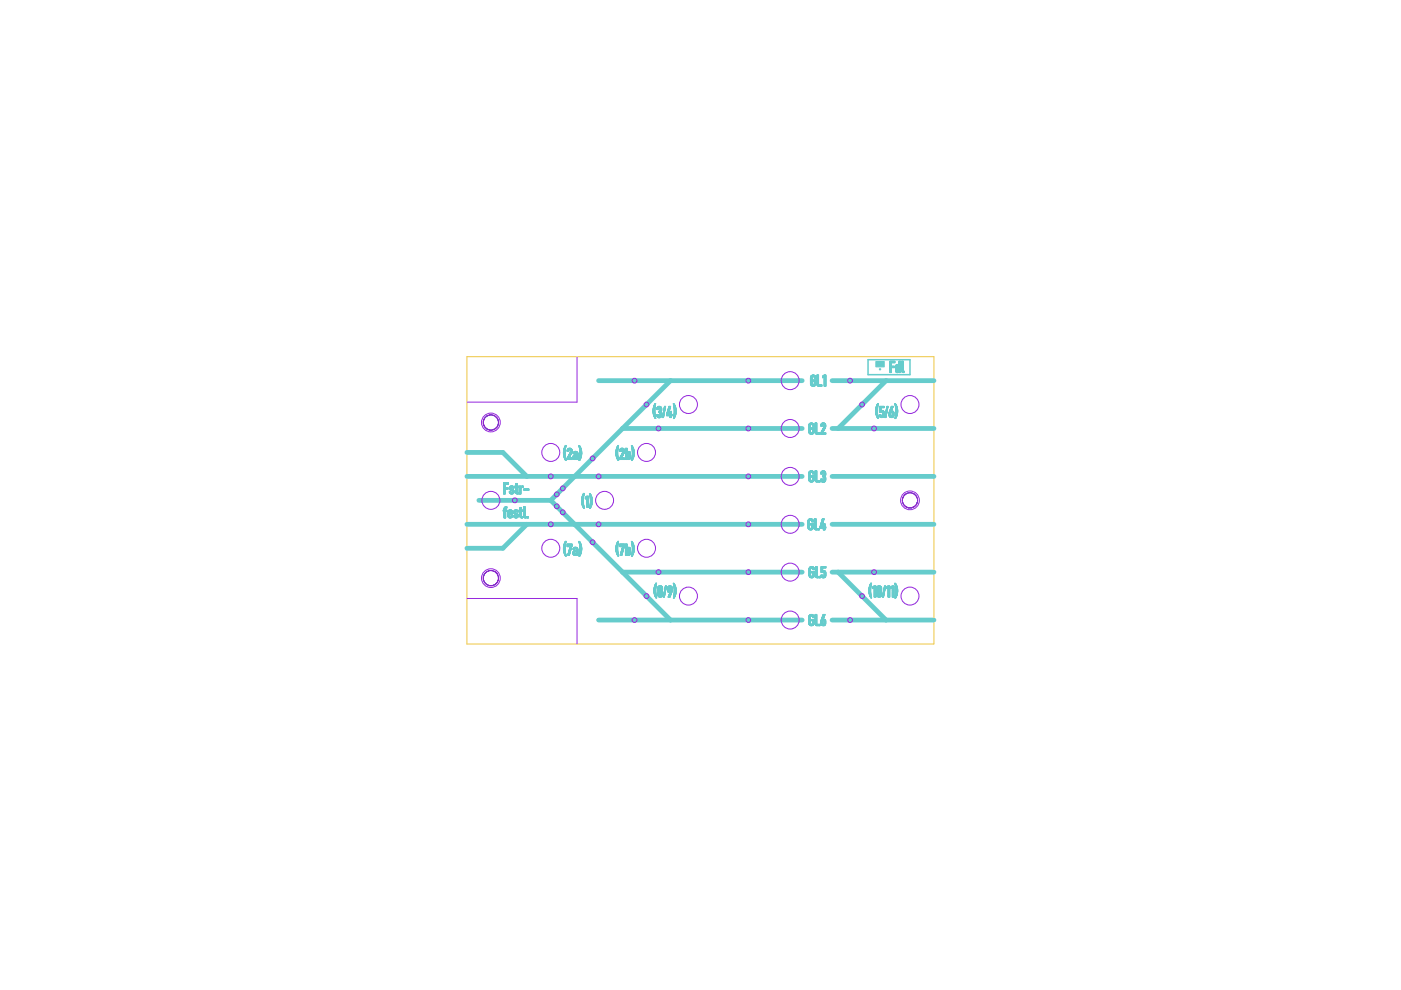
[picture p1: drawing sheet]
<svg xmlns="http://www.w3.org/2000/svg" width="297mm" height="210mm" viewBox="0 0 297 210" stroke-linecap="round" stroke-linejoin="round" font-family="sans-serif">
<g fill="none" stroke="#eec643" stroke-width=".21">
<path d="M99 75.6h99v60.9h-99z"/>
<circle cx="104.1" cy="122.6" r="1.61"/>
</g>
<circle cx="104.1" cy="122.6" r="1.61" fill="#fff" stroke="#000" stroke-width=".21"/>
<circle cx="104.1" cy="89.6" r="1.61" fill="none" stroke="#eec643" stroke-width=".21"/>
<circle cx="104.1" cy="89.6" r="1.61" fill="#fff" stroke="#000" stroke-width=".21"/>
<circle cx="192.9" cy="106.1" r="1.61" fill="none" stroke="#eec643" stroke-width=".21"/>
<circle cx="192.9" cy="106.1" r="1.61" fill="#fff" stroke="#000" stroke-width=".21"/>
<g fill="none" stroke="#6cc" stroke-width="1">
<path d="M99 95.9h7.6l5.1 5.1M126.9 80.7h43.2M132 90.8h38.1M142.2 80.7l-25.4 25.4M176.4 80.7h21.6M176.4 90.8h21.6M187.9 80.7l-10.2 10.1M99 111.2h71.1M99 101h71.1M101.5 106.1h15.3M111.7 111.2l-5.1 5h-7.6M116.8 106.1l25.4 25.4"/>
<path d="M176.4 111.2h21.6M176.4 101h21.6M126.9 131.5h43.2M132 121.3h38.1M176.4 131.5h21.6M176.4 121.3h21.6M177.7 121.3l10.2 10.2"/>
</g>
<path d="M184 76.3h8.9v3.1h-8.9z" fill="none" stroke="#6cc" stroke-width=".32"/>
<g fill="#6cc" stroke="#6cc" stroke-width=".21">
<path d="M185.7 76.6h1.8v1.2h-1.8z"/>
<path d="M123.7 104.7h.1z"/>
<path d="M125 104.7h.2z"/>
<path d="M123.6 104.9h.2z"/>
<path d="M125 104.9h.3z"/>
<path d="M123.5 105.1h.3z"/>
<path d="M125.1 105.1h.2z"/>
<path d="M123.4 105.2l.3 .1z"/>
<path d="M124.3 105.2l.5 .1z"/>
<path d="M125.1 105.2l.4 .1z"/>
<path d="M123.4 105.4l.3 .1z"/>
<path d="M124.1 105.4l.7 .1z"/>
<path d="M125.2 105.4l.3 .1z"/>
<path d="M123.4 105.6h.3z"/>
<path d="M124.1 105.6h.2z"/>
<path d="M124.4 105.6h.4z"/>
<path d="M125.2 105.6h.3z"/>
<path d="M123.3 105.8h.4z"/>
<path d="M124.4 105.8h.4z"/>
<path d="M125.2 105.8h.4z"/>
<path d="M123.3 106h.4z"/>
<path d="M124.4 106h.4z"/>
<path d="M125.2 106h.4z"/>
<path d="M123.3 106.2h.4z"/>
<path d="M124.4 106.2h.4z"/>
<path d="M125.2 106.2h.4z"/>
<path d="M123.3 106.3l.4 .1z"/>
<path d="M124.4 106.3l.4 .1z"/>
<path d="M125.2 106.3l.4 .1z"/>
<path d="M123.3 106.5l.4 .1z"/>
<path d="M124.4 106.5l.4 .1z"/>
<path d="M125.2 106.5l.4 .1z"/>
<path d="M123.4 106.7h.3z"/>
<path d="M124.4 106.7h.4z"/>
<path d="M125.2 106.7h.3z"/>
<path d="M123.4 106.9h.3z"/>
<path d="M124.4 106.9h.4z"/>
<path d="M125.2 106.9h.3z"/>
<path d="M123.4 107.1h.3z"/>
<path d="M124.4 107.1h.4z"/>
<path d="M125.1 107.1h.4z"/>
<path d="M123.5 107.2l.3 .1z"/>
<path d="M124.4 107.2l.4 .1z"/>
<path d="M125.1 107.2l.3 .1z"/>
<path d="M123.6 107.4l.2 .1z"/>
<path d="M124.4 107.4l.4 .1z"/>
<path d="M125.1 107.4l.2 .1z"/>
<path d="M123.7 107.6h.1z"/>
<path d="M125.1 107.6h.1z"/>
<path d="M130.9 94.6h.2z"/>
<path d="M133.9 94.6h.1z"/>
<path d="M130.9 94.7l.2 .1z"/>
<path d="M133.9 94.7l.3 .1z"/>
<path d="M130.8 94.9l.3 .1z"/>
<path d="M134 94.9l.2 .1z"/>
<path d="M130.7 95.1h.3z"/>
<path d="M131.6 95.1h.6z"/>
<path d="M132.6 95.1h.4z"/>
<path d="M134 95.1h.3z"/>
<path d="M130.7 95.3h.3z"/>
<path d="M131.4 95.3h1z"/>
<path d="M132.6 95.3h.4z"/>
<path d="M134 95.3h.4z"/>
<path d="M130.6 95.5h.4z"/>
<path d="M131.4 95.5h.3z"/>
<path d="M132.1 95.5h.3z"/>
<path d="M132.6 95.5h.4z"/>
<path d="M134.1 95.5h.3z"/>
<path d="M130.6 95.7h.4z"/>
<path d="M131.4 95.7h.3z"/>
<path d="M132.1 95.7h.3z"/>
<path d="M132.6 95.7h.4z"/>
<path d="M134 95.7h.5z"/>
<path d="M130.6 95.8l.4 .1z"/>
<path d="M132.1 95.8l.3 .1z"/>
<path d="M132.6 95.8l.4 .1z"/>
<path d="M133 95.8l.6 .1z"/>
<path d="M134.1 95.8l.4 .1z"/>
<path d="M130.6 96l.4 .1z"/>
<path d="M132 96l.3 .1z"/>
<path d="M132.6 96l1.1 .1z"/>
<path d="M134.1 96l.4 .1z"/>
<path d="M130.6 96.2h.4z"/>
<path d="M131.9 96.2h.3z"/>
<path d="M132.6 96.2h.4z"/>
<path d="M133.3 96.2h.4z"/>
<path d="M134.1 96.2h.4z"/>
<path d="M130.6 96.4h.4z"/>
<path d="M131.8 96.4h.4z"/>
<path d="M132.6 96.4h.4z"/>
<path d="M133.3 96.4h.4z"/>
<path d="M134.1 96.4h.4z"/>
<path d="M130.6 96.5l.4 .1z"/>
<path d="M131.7 96.5l.4 .1z"/>
<path d="M132.6 96.5l.4 .1z"/>
<path d="M133.3 96.5l.4 .1z"/>
<path d="M134 96.5l.4 .1z"/>
<path d="M130.7 96.7l.3 .1z"/>
<path d="M131.6 96.7l.4 .1z"/>
<path d="M132.6 96.7l.4 .1z"/>
<path d="M133.3 96.7l.4 .1z"/>
<path d="M134 96.7l.4 .1z"/>
<path d="M130.7 96.9l.3 .1z"/>
<path d="M131.5 96.9l.4 .1z"/>
<path d="M132.6 96.9l.4 .1z"/>
<path d="M133.3 96.9l.4 .1z"/>
<path d="M134 96.9l.3 .1z"/>
<path d="M130.8 97.1h.3z"/>
<path d="M131.4 97.1h1z"/>
<path d="M132.6 97.1h1.1z"/>
<path d="M134 97.1h.3z"/>
<path d="M130.9 97.3h.2z"/>
<path d="M131.4 97.3h1z"/>
<path d="M132.6 97.3h.4z"/>
<path d="M133 97.3h.6z"/>
<path d="M134 97.3h.2z"/>
<path d="M131 97.5h.1z"/>
<path d="M133.9 97.5h.2z"/>
<path d="M119.8 94.6h.2z"/>
<path d="M122.8 94.6h.1z"/>
<path d="M119.7 94.7l.3 .1z"/>
<path d="M122.8 94.7l.2 .1z"/>
<path d="M119.7 94.9l.2 .1z"/>
<path d="M122.8 94.9l.3 .1z"/>
<path d="M119.6 95.1h.3z"/>
<path d="M120.4 95.1h.7z"/>
<path d="M122.9 95.1h.3z"/>
<path d="M119.5 95.3h.4z"/>
<path d="M120.3 95.3h1z"/>
<path d="M122.9 95.3h.4z"/>
<path d="M119.5 95.5h.3z"/>
<path d="M120.2 95.5h.4z"/>
<path d="M120.9 95.5h.4z"/>
<path d="M122.9 95.5h.4z"/>
<path d="M119.5 95.7h.3z"/>
<path d="M120.2 95.7h.4z"/>
<path d="M120.9 95.7h.4z"/>
<path d="M122.9 95.7h.4z"/>
<path d="M119.5 95.8l.3 .1z"/>
<path d="M120.9 95.8l.4 .1z"/>
<path d="M121.7 95.8l.7 .1z"/>
<path d="M123 95.8l.3 .1z"/>
<path d="M119.5 96l.3 .1z"/>
<path d="M120.8 96l.4 .1z"/>
<path d="M121.5 96l.5 .1z"/>
<path d="M122.1 96l.4 .1z"/>
<path d="M123 96l.3 .1z"/>
<path d="M119.5 96.2h.3z"/>
<path d="M120.7 96.2h.4z"/>
<path d="M122.2 96.2h.3z"/>
<path d="M123 96.2h.3z"/>
<path d="M119.5 96.4h.3z"/>
<path d="M120.6 96.4h.5z"/>
<path d="M122.2 96.4h.3z"/>
<path d="M122.9 96.4h.4z"/>
<path d="M119.5 96.5l.3 .1z"/>
<path d="M120.6 96.5l.3 .1z"/>
<path d="M121.6 96.5l1 .1z"/>
<path d="M122.9 96.5l.4 .1z"/>
<path d="M119.5 96.7l.4 .1z"/>
<path d="M120.4 96.7l.5 .1z"/>
<path d="M121.5 96.7l.4 .1z"/>
<path d="M122.2 96.7l.3 .1z"/>
<path d="M122.9 96.7l.4 .1z"/>
<path d="M119.6 96.9l.3 .1z"/>
<path d="M120.4 96.9l.4 .1z"/>
<path d="M121.5 96.9l.3 .1z"/>
<path d="M122.2 96.9l.3 .1z"/>
<path d="M122.9 96.9l.3 .1z"/>
<path d="M119.7 97.1h.3z"/>
<path d="M120.2 97.1h1.1z"/>
<path d="M121.5 97.1h1.1z"/>
<path d="M122.9 97.1h.2z"/>
<path d="M119.7 97.3h.3z"/>
<path d="M120.2 97.3h1.1z"/>
<path d="M121.6 97.3h.6z"/>
<path d="M122.2 97.3h.3z"/>
<path d="M122.8 97.3h.3z"/>
<path d="M119.8 97.5h.2z"/>
<path d="M122.8 97.5h.2z"/>
<path d="M138.8 85.7h.2z"/>
<path d="M142.8 85.7h.1z"/>
<path d="M138.7 85.9h.2z"/>
<path d="M142.8 85.9h.3z"/>
<path d="M138.7 86l.2 .1z"/>
<path d="M142.9 86l.2 .1z"/>
<path d="M138.6 86.2l.3 .1z"/>
<path d="M139.5 86.2l.6 .1z"/>
<path d="M140.9 86.2l.2 .1z"/>
<path d="M141.8 86.2l.4 .1z"/>
<path d="M142.9 86.2l.3 .1z"/>
<path d="M138.5 86.4h.4z"/>
<path d="M139.3 86.4h.9z"/>
<path d="M140.9 86.4h.2z"/>
<path d="M141.8 86.4h.3z"/>
<path d="M142.9 86.4h.4z"/>
<path d="M138.5 86.6h.4z"/>
<path d="M139.3 86.6h.3z"/>
<path d="M140 86.6h.3z"/>
<path d="M140.8 86.6h.2z"/>
<path d="M141.7 86.6h.4z"/>
<path d="M142.9 86.6h.4z"/>
<path d="M138.5 86.8h.3z"/>
<path d="M139.3 86.8h.3z"/>
<path d="M140 86.8h.3z"/>
<path d="M140.8 86.8h.2z"/>
<path d="M141.6 86.8h.4z"/>
<path d="M142.9 86.8h.4z"/>
<path d="M138.5 86.9l.3 .1z"/>
<path d="M140 86.9l.3 .1z"/>
<path d="M140.7 86.9l.2 .1z"/>
<path d="M141.6 86.9l.3 .1z"/>
<path d="M142.9 86.9l.5 .1z"/>
<path d="M138.5 87.1l.3 .1z"/>
<path d="M139.9 87.1l.4 .1z"/>
<path d="M140.7 87.1l.2 .1z"/>
<path d="M141.6 87.1l.3 .1z"/>
<path d="M142.9 87.1l.5 .1z"/>
<path d="M138.5 87.3h.3z"/>
<path d="M139.7 87.3h.4z"/>
<path d="M140.7 87.3h.2z"/>
<path d="M141.5 87.3h.3z"/>
<path d="M142 87.3h.4z"/>
<path d="M142.9 87.3h.5z"/>
<path d="M138.5 87.5h.3z"/>
<path d="M139.9 87.5h.4z"/>
<path d="M140.7 87.5h.2z"/>
<path d="M141.4 87.5h.4z"/>
<path d="M142 87.5h.4z"/>
<path d="M143 87.5h.3z"/>
<path d="M138.5 87.7h.4z"/>
<path d="M140 87.7h.3z"/>
<path d="M140.6 87.7h.2z"/>
<path d="M141.4 87.7h.3z"/>
<path d="M142 87.7h.4z"/>
<path d="M142.9 87.7h.4z"/>
<path d="M138.5 87.8l.4 .1z"/>
<path d="M140 87.8l.3 .1z"/>
<path d="M140.6 87.8l.2 .1z"/>
<path d="M141.3 87.8l1.2 .1z"/>
<path d="M142.9 87.8l.4 .1z"/>
<path d="M138.6 88l.3 .1z"/>
<path d="M139.3 88l.3 .1z"/>
<path d="M140 88l.3 .1z"/>
<path d="M140.5 88l.2 .1z"/>
<path d="M141.3 88l1.2 .1z"/>
<path d="M142.9 88l.3 .1z"/>
<path d="M138.6 88.2h.3z"/>
<path d="M139.3 88.2h.4z"/>
<path d="M139.9 88.2h.4z"/>
<path d="M140.5 88.2h.2z"/>
<path d="M142 88.2h.4z"/>
<path d="M142.9 88.2h.3z"/>
<path d="M138.7 88.4h.3z"/>
<path d="M139.4 88.4h.8z"/>
<path d="M140.4 88.4h.3z"/>
<path d="M142 88.4h.4z"/>
<path d="M142.9 88.4h.2z"/>
<path d="M138.8 88.6h.2z"/>
<path d="M139.6 88.6h.2z"/>
<path d="M142.8 88.6h.2z"/>
<path d="M139 123.7l.2 .1z"/>
<path d="M142.8 123.7l.1 .1z"/>
<path d="M138.9 123.9l.2 .1z"/>
<path d="M142.8 123.9l.3 .1z"/>
<path d="M138.9 124.1h.2z"/>
<path d="M142.9 124.1h.2z"/>
<path d="M138.7 124.3h.4z"/>
<path d="M139.6 124.3h.7z"/>
<path d="M141.1 124.3h.2z"/>
<path d="M141.7 124.3h.7z"/>
<path d="M142.9 124.3h.3z"/>
<path d="M138.7 124.5h.4z"/>
<path d="M139.5 124.5h.9z"/>
<path d="M141.1 124.5h.2z"/>
<path d="M141.6 124.5h.9z"/>
<path d="M142.9 124.5h.4z"/>
<path d="M138.7 124.7h.3z"/>
<path d="M139.4 124.7h.4z"/>
<path d="M140.1 124.7h.4z"/>
<path d="M141 124.7h.2z"/>
<path d="M141.5 124.7h.4z"/>
<path d="M142.2 124.7h.4z"/>
<path d="M142.9 124.7h.4z"/>
<path d="M138.7 124.8l.3 .1z"/>
<path d="M139.4 124.8l.4 .1z"/>
<path d="M140.1 124.8l.4 .1z"/>
<path d="M140.9 124.8l.3 .1z"/>
<path d="M141.5 124.8l.4 .1z"/>
<path d="M142.2 124.8l.4 .1z"/>
<path d="M142.9 124.8l.4 .1z"/>
<path d="M138.6 125l.4 .1z"/>
<path d="M139.4 125l.4 .1z"/>
<path d="M140.1 125l.4 .1z"/>
<path d="M140.9 125l.3 .1z"/>
<path d="M141.5 125l.4 .1z"/>
<path d="M142.2 125l.4 .1z"/>
<path d="M142.9 125l.5 .1z"/>
<path d="M138.6 125.2h.4z"/>
<path d="M139.5 125.2h.9z"/>
<path d="M140.9 125.2h.2z"/>
<path d="M141.5 125.2h.4z"/>
<path d="M142.2 125.2h.3z"/>
<path d="M142.9 125.2h.5z"/>
<path d="M138.6 125.4h.4z"/>
<path d="M139.6 125.4h.8z"/>
<path d="M140.9 125.4h.2z"/>
<path d="M141.6 125.4h.9z"/>
<path d="M142.9 125.4h.5z"/>
<path d="M138.7 125.6h.3z"/>
<path d="M139.4 125.6h.4z"/>
<path d="M140.1 125.6h.4z"/>
<path d="M140.8 125.6h.3z"/>
<path d="M141.7 125.6h.7z"/>
<path d="M143 125.6h.3z"/>
<path d="M138.7 125.7l.3 .1z"/>
<path d="M139.4 125.7l.4 .1z"/>
<path d="M140.1 125.7l.4 .1z"/>
<path d="M140.8 125.7l.2 .1z"/>
<path d="M142 125.7l.4 .1z"/>
<path d="M142.9 125.7l.4 .1z"/>
<path d="M138.7 125.9l.4 .1z"/>
<path d="M139.4 125.9l.4 .1z"/>
<path d="M140.1 125.9l.4 .1z"/>
<path d="M140.8 125.9l.2 .1z"/>
<path d="M141.9 125.9l.4 .1z"/>
<path d="M142.9 125.9l.4 .1z"/>
<path d="M138.7 126.1l.4 .1z"/>
<path d="M139.4 126.1l.4 .1z"/>
<path d="M140.1 126.1l.4 .1z"/>
<path d="M140.7 126.1l.2 .1z"/>
<path d="M141.8 126.1l.4 .1z"/>
<path d="M142.9 126.1l.3 .1z"/>
<path d="M138.8 126.3h.3z"/>
<path d="M139.5 126.3h1z"/>
<path d="M140.7 126.3h.2z"/>
<path d="M141.8 126.3h.4z"/>
<path d="M142.9 126.3h.3z"/>
<path d="M138.9 126.5h.3z"/>
<path d="M139.6 126.5h.7z"/>
<path d="M140.6 126.5h.3z"/>
<path d="M141.7 126.5h.4z"/>
<path d="M142.9 126.5h.2z"/>
<path d="M139 126.6l.2 .1z"/>
<path d="M142.8 126.6l.2 .1z"/>
<path d="M184.6 123.7l.1 .1z"/>
<path d="M189.7 123.7l.2 .1z"/>
<path d="M184.5 123.9l.2 .1z"/>
<path d="M189.8 123.9l.2 .1z"/>
<path d="M184.4 124.1h.3z"/>
<path d="M189.8 124.1h.3z"/>
<path d="M184.3 124.3h.3z"/>
<path d="M185.2 124.3h.5z"/>
<path d="M186.1 124.3h.6z"/>
<path d="M187.5 124.3h.3z"/>
<path d="M188.2 124.3h.4z"/>
<path d="M189.1 124.3h.4z"/>
<path d="M189.8 124.3h.4z"/>
<path d="M184.3 124.5h.3z"/>
<path d="M185 124.5h.7z"/>
<path d="M185.9 124.5h1z"/>
<path d="M187.5 124.5h.2z"/>
<path d="M188 124.5h.6z"/>
<path d="M188.8 124.5h.7z"/>
<path d="M189.9 124.5h.3z"/>
<path d="M184.3 124.7h.3z"/>
<path d="M185 124.7h.2z"/>
<path d="M185.4 124.7h.3z"/>
<path d="M185.9 124.7h.3z"/>
<path d="M186.6 124.7h.3z"/>
<path d="M187.5 124.7h.2z"/>
<path d="M188 124.7h.2z"/>
<path d="M188.3 124.7h.3z"/>
<path d="M188.8 124.7h.3z"/>
<path d="M189.2 124.7h.3z"/>
<path d="M189.9 124.7h.3z"/>
<path d="M184.2 124.8l.4 .1z"/>
<path d="M185.4 124.8l.3 .1z"/>
<path d="M185.9 124.8l.3 .1z"/>
<path d="M186.6 124.8l.3 .1z"/>
<path d="M187.4 124.8l.3 .1z"/>
<path d="M188.3 124.8l.3 .1z"/>
<path d="M189.2 124.8l.3 .1z"/>
<path d="M189.9 124.8l.4 .1z"/>
<path d="M184.2 125l.4 .1z"/>
<path d="M185.4 125l.3 .1z"/>
<path d="M185.9 125l.3 .1z"/>
<path d="M186.6 125l.3 .1z"/>
<path d="M187.4 125l.2 .1z"/>
<path d="M188.3 125l.3 .1z"/>
<path d="M189.2 125l.3 .1z"/>
<path d="M189.9 125l.4 .1z"/>
<path d="M184.2 125.2h.4z"/>
<path d="M185.4 125.2h.3z"/>
<path d="M185.9 125.2h.3z"/>
<path d="M186.6 125.2h.3z"/>
<path d="M187.3 125.2h.3z"/>
<path d="M188.3 125.2h.3z"/>
<path d="M189.2 125.2h.3z"/>
<path d="M189.9 125.2h.4z"/>
<path d="M184.2 125.4h.4z"/>
<path d="M185.4 125.4h.3z"/>
<path d="M185.9 125.4h.3z"/>
<path d="M186.6 125.4h.3z"/>
<path d="M187.3 125.4h.2z"/>
<path d="M188.3 125.4h.3z"/>
<path d="M189.2 125.4h.3z"/>
<path d="M189.9 125.4h.4z"/>
<path d="M184.2 125.6h.4z"/>
<path d="M185.4 125.6h.3z"/>
<path d="M185.9 125.6h.3z"/>
<path d="M186.6 125.6h.3z"/>
<path d="M187.3 125.6h.2z"/>
<path d="M188.3 125.6h.3z"/>
<path d="M189.2 125.6h.3z"/>
<path d="M189.9 125.6h.4z"/>
<path d="M184.3 125.7l.3 .1z"/>
<path d="M185.4 125.7l.3 .1z"/>
<path d="M185.9 125.7l.3 .1z"/>
<path d="M186.6 125.7l.3 .1z"/>
<path d="M187.2 125.7l.3 .1z"/>
<path d="M188.3 125.7l.3 .1z"/>
<path d="M189.2 125.7l.3 .1z"/>
<path d="M189.9 125.7l.4 .1z"/>
<path d="M184.3 125.9l.3 .1z"/>
<path d="M185.4 125.9l.3 .1z"/>
<path d="M185.9 125.9l.3 .1z"/>
<path d="M186.6 125.9l.3 .1z"/>
<path d="M187.2 125.9l.3 .1z"/>
<path d="M188.3 125.9l.3 .1z"/>
<path d="M189.2 125.9l.3 .1z"/>
<path d="M189.9 125.9l.3 .1z"/>
<path d="M184.3 126.1l.3 .1z"/>
<path d="M185.4 126.1l.3 .1z"/>
<path d="M185.9 126.1l.3 .1z"/>
<path d="M186.6 126.1l.3 .1z"/>
<path d="M187.2 126.1l.2 .1z"/>
<path d="M188.3 126.1l.3 .1z"/>
<path d="M189.2 126.1l.3 .1z"/>
<path d="M189.9 126.1l.3 .1z"/>
<path d="M184.4 126.3h.3z"/>
<path d="M185.4 126.3h.3z"/>
<path d="M185.9 126.3h1z"/>
<path d="M187.1 126.3h.3z"/>
<path d="M188.3 126.3h.3z"/>
<path d="M189.2 126.3h.3z"/>
<path d="M189.8 126.3h.3z"/>
<path d="M184.5 126.5h.2z"/>
<path d="M185.4 126.5h.3z"/>
<path d="M186 126.5h.8z"/>
<path d="M187.1 126.5h.2z"/>
<path d="M188.3 126.5h.3z"/>
<path d="M189.2 126.5h.3z"/>
<path d="M189.8 126.5h.2z"/>
<path d="M184.6 126.6l.1 .1z"/>
<path d="M189.8 126.6l.1 .1z"/>
<path d="M186 85.7h.2z"/>
<path d="M189.7 85.7h.2z"/>
<path d="M185.9 85.9h.3z"/>
<path d="M189.8 85.9h.2z"/>
<path d="M185.8 86l.3 .1z"/>
<path d="M189.8 86l.3 .1z"/>
<path d="M185.8 86.2l.3 .1z"/>
<path d="M186.4 86.2l1.1 .1z"/>
<path d="M188 86.2l.3 .1z"/>
<path d="M189 86.2l.3 .1z"/>
<path d="M189.8 86.2l.4 .1z"/>
<path d="M185.7 86.4h.4z"/>
<path d="M186.4 86.4h1.1z"/>
<path d="M188 86.4h.2z"/>
<path d="M188.9 86.4h.4z"/>
<path d="M189.9 86.4h.3z"/>
<path d="M185.7 86.6h.3z"/>
<path d="M186.4 86.6h.4z"/>
<path d="M188 86.6h.2z"/>
<path d="M188.8 86.6h.4z"/>
<path d="M189.9 86.6h.3z"/>
<path d="M185.7 86.8h.3z"/>
<path d="M186.4 86.8h.4z"/>
<path d="M187.9 86.8h.3z"/>
<path d="M188.8 86.8h.3z"/>
<path d="M189.9 86.8h.4z"/>
<path d="M185.7 86.9l.3 .1z"/>
<path d="M186.4 86.9l.4 .1z"/>
<path d="M187.9 86.9l.2 .1z"/>
<path d="M188.7 86.9l.4 .1z"/>
<path d="M189.9 86.9l.4 .1z"/>
<path d="M185.7 87.1l.3 .1z"/>
<path d="M186.5 87.1l.8 .1z"/>
<path d="M187.9 87.1l.2 .1z"/>
<path d="M188.6 87.1l.4 .1z"/>
<path d="M189 87.1l.3 .1z"/>
<path d="M189.9 87.1l.4 .1z"/>
<path d="M185.7 87.3h.3z"/>
<path d="M186.5 87.3h.4z"/>
<path d="M187 87.3h.4z"/>
<path d="M187.8 87.3h.2z"/>
<path d="M188.6 87.3h.8z"/>
<path d="M189.9 87.3h.4z"/>
<path d="M185.7 87.5h.3z"/>
<path d="M187.1 87.5h.4z"/>
<path d="M187.8 87.5h.2z"/>
<path d="M188.5 87.5h.4z"/>
<path d="M189.1 87.5h.4z"/>
<path d="M189.9 87.5h.4z"/>
<path d="M185.7 87.7h.3z"/>
<path d="M187.1 87.7h.4z"/>
<path d="M187.7 87.7h.3z"/>
<path d="M188.5 87.7h.3z"/>
<path d="M189.2 87.7h.3z"/>
<path d="M189.9 87.7h.4z"/>
<path d="M185.7 87.8l.4 .1z"/>
<path d="M187.1 87.8l.4 .1z"/>
<path d="M187.7 87.8l.3 .1z"/>
<path d="M188.5 87.8l.3 .1z"/>
<path d="M189.2 87.8l.3 .1z"/>
<path d="M189.9 87.8l.3 .1z"/>
<path d="M185.8 88l.3 .1z"/>
<path d="M186.4 88l.4 .1z"/>
<path d="M187.1 88l.4 .1z"/>
<path d="M187.7 88l.2 .1z"/>
<path d="M188.5 88l.3 .1z"/>
<path d="M189.2 88l.3 .1z"/>
<path d="M189.9 88l.3 .1z"/>
<path d="M185.8 88.2h.3z"/>
<path d="M186.5 88.2h.9z"/>
<path d="M187.6 88.2h.3z"/>
<path d="M188.5 88.2h1z"/>
<path d="M189.8 88.2h.3z"/>
<path d="M185.9 88.4h.3z"/>
<path d="M186.6 88.4h.7z"/>
<path d="M187.6 88.4h.3z"/>
<path d="M188.6 88.4h.8z"/>
<path d="M189.8 88.4h.2z"/>
<path d="M186 88.6h.2z"/>
<path d="M189.8 88.6h.1z"/>
<path d="M130.9 114.9h.2z"/>
<path d="M133.9 114.9h.1z"/>
<path d="M130.9 115l.2 .1z"/>
<path d="M133.9 115l.3 .1z"/>
<path d="M130.8 115.2l.3 .1z"/>
<path d="M134 115.2l.2 .1z"/>
<path d="M130.7 115.4h.3z"/>
<path d="M131.4 115.4h1z"/>
<path d="M132.6 115.4h.3z"/>
<path d="M134 115.4h.3z"/>
<path d="M130.7 115.6h.3z"/>
<path d="M131.4 115.6h1z"/>
<path d="M132.6 115.6h.3z"/>
<path d="M134 115.6h.4z"/>
<path d="M130.6 115.8h.4z"/>
<path d="M131.4 115.8h.3z"/>
<path d="M132 115.8h.4z"/>
<path d="M132.6 115.8h.3z"/>
<path d="M134.1 115.8h.3z"/>
<path d="M130.6 116h.4z"/>
<path d="M132 116h.3z"/>
<path d="M132.6 116h.3z"/>
<path d="M134 116h.5z"/>
<path d="M130.6 116.1l.4 .1z"/>
<path d="M131.9 116.1l.4 .1z"/>
<path d="M132.6 116.1l.3 .1z"/>
<path d="M133 116.1l.6 .1z"/>
<path d="M134.1 116.1l.4 .1z"/>
<path d="M130.6 116.3l.4 .1z"/>
<path d="M131.9 116.3l.3 .1z"/>
<path d="M132.6 116.3l1.1 .1z"/>
<path d="M134.1 116.3l.4 .1z"/>
<path d="M130.6 116.5h.4z"/>
<path d="M131.8 116.5h.4z"/>
<path d="M132.6 116.5h.3z"/>
<path d="M133.3 116.5h.3z"/>
<path d="M134.1 116.5h.4z"/>
<path d="M130.6 116.7h.4z"/>
<path d="M131.8 116.7h.3z"/>
<path d="M132.6 116.7h.3z"/>
<path d="M133.3 116.7h.3z"/>
<path d="M134.1 116.7h.4z"/>
<path d="M130.6 116.8l.4 .1z"/>
<path d="M131.7 116.8l.4 .1z"/>
<path d="M132.6 116.8l.3 .1z"/>
<path d="M133.3 116.8l.3 .1z"/>
<path d="M134 116.8l.4 .1z"/>
<path d="M130.7 117l.3 .1z"/>
<path d="M131.7 117l.3 .1z"/>
<path d="M132.6 117l.3 .1z"/>
<path d="M133.3 117l.3 .1z"/>
<path d="M134 117l.4 .1z"/>
<path d="M130.7 117.2l.3 .1z"/>
<path d="M131.6 117.2l.4 .1z"/>
<path d="M132.6 117.2l.3 .1z"/>
<path d="M133.3 117.2l.3 .1z"/>
<path d="M134 117.2l.3 .1z"/>
<path d="M130.8 117.4h.3z"/>
<path d="M131.6 117.4h.3z"/>
<path d="M132.6 117.4h1.1z"/>
<path d="M134 117.4h.3z"/>
<path d="M130.9 117.6h.2z"/>
<path d="M131.6 117.6h.3z"/>
<path d="M132.6 117.6h.3z"/>
<path d="M133 117.6h.6z"/>
<path d="M134 117.6h.2z"/>
<path d="M131 117.8h.1z"/>
<path d="M133.9 117.8h.2z"/>
<path d="M119.8 114.9h.2z"/>
<path d="M122.8 114.9h.1z"/>
<path d="M119.7 115l.3 .1z"/>
<path d="M122.8 115l.2 .1z"/>
<path d="M119.7 115.2l.2 .1z"/>
<path d="M122.8 115.2l.3 .1z"/>
<path d="M119.6 115.4h.3z"/>
<path d="M120.2 115.4h1.1z"/>
<path d="M122.9 115.4h.3z"/>
<path d="M119.5 115.6h.4z"/>
<path d="M120.2 115.6h1.1z"/>
<path d="M122.9 115.6h.4z"/>
<path d="M119.5 115.8h.3z"/>
<path d="M120.2 115.8h.3z"/>
<path d="M120.9 115.8h.4z"/>
<path d="M122.9 115.8h.4z"/>
<path d="M119.5 116h.3z"/>
<path d="M120.9 116h.3z"/>
<path d="M122.9 116h.4z"/>
<path d="M119.5 116.1l.3 .1z"/>
<path d="M120.8 116.1l.3 .1z"/>
<path d="M121.6 116.1l.8 .1z"/>
<path d="M123 116.1l.3 .1z"/>
<path d="M119.5 116.3l.3 .1z"/>
<path d="M120.8 116.3l.3 .1z"/>
<path d="M121.5 116.3l.5 .1z"/>
<path d="M122.1 116.3l.4 .1z"/>
<path d="M123 116.3l.3 .1z"/>
<path d="M119.5 116.5h.3z"/>
<path d="M120.7 116.5h.4z"/>
<path d="M122.2 116.5h.3z"/>
<path d="M123 116.5h.3z"/>
<path d="M119.5 116.7h.3z"/>
<path d="M120.6 116.7h.4z"/>
<path d="M122.2 116.7h.3z"/>
<path d="M122.9 116.7h.4z"/>
<path d="M119.5 116.8l.3 .1z"/>
<path d="M120.6 116.8l.3 .1z"/>
<path d="M121.6 116.8l.9 .1z"/>
<path d="M122.9 116.8l.4 .1z"/>
<path d="M119.5 117l.4 .1z"/>
<path d="M120.6 117l.3 .1z"/>
<path d="M121.5 117l.3 .1z"/>
<path d="M122.2 117l.3 .1z"/>
<path d="M122.9 117l.4 .1z"/>
<path d="M119.6 117.2l.3 .1z"/>
<path d="M120.5 117.2l.3 .1z"/>
<path d="M121.5 117.2l.3 .1z"/>
<path d="M122.2 117.2l.3 .1z"/>
<path d="M122.9 117.2l.3 .1z"/>
<path d="M119.7 117.4h.3z"/>
<path d="M120.5 117.4h.3z"/>
<path d="M121.5 117.4h1z"/>
<path d="M122.9 117.4h.2z"/>
<path d="M119.7 117.6h.3z"/>
<path d="M120.4 117.6h.4z"/>
<path d="M121.5 117.6h.7z"/>
<path d="M122.2 117.6h.3z"/>
<path d="M122.8 117.6h.3z"/>
<path d="M119.8 117.8h.2z"/>
<path d="M122.8 117.8h.2z"/>
<path d="M188.7 76.6h1z"/>
<path d="M190.6 76.6h.3z"/>
<path d="M191.2 76.6h.3z"/>
<path d="M188.7 76.8h1z"/>
<path d="M190.6 76.8h.3z"/>
<path d="M191.2 76.8h.3z"/>
<path d="M188.7 76.9l.3 .1z"/>
<path d="M190.6 76.9l.3 .1z"/>
<path d="M191.2 76.9l.3 .1z"/>
<path d="M188.7 77.1l.3 .1z"/>
<path d="M190.6 77.1l.3 .1z"/>
<path d="M191.2 77.1l.3 .1z"/>
<path d="M188.7 77.3h.3z"/>
<path d="M190.1 77.3h.4z"/>
<path d="M190.6 77.3h.3z"/>
<path d="M191.2 77.3h.3z"/>
<path d="M188.7 77.5h.3z"/>
<path d="M189.9 77.5h1z"/>
<path d="M191.2 77.5h.3z"/>
<path d="M188.7 77.7h.9z"/>
<path d="M189.9 77.7h.4z"/>
<path d="M190.6 77.7h.3z"/>
<path d="M191.2 77.7h.3z"/>
<path d="M188.7 77.9h.9z"/>
<path d="M189.9 77.9h.3z"/>
<path d="M190.6 77.9h.3z"/>
<path d="M191.2 77.9h.3z"/>
<path d="M188.7 78l.3 .1z"/>
<path d="M189.9 78l.3 .1z"/>
<path d="M190.6 78l.3 .1z"/>
<path d="M191.2 78l.3 .1z"/>
<path d="M188.7 78.2l.3 .1z"/>
<path d="M189.9 78.2l.3 .1z"/>
<path d="M190.6 78.2l.3 .1z"/>
<path d="M191.2 78.2l.3 .1z"/>
<path d="M188.7 78.4h.3z"/>
<path d="M189.9 78.4h.3z"/>
<path d="M190.6 78.4h.3z"/>
<path d="M191.2 78.4h.3z"/>
<path d="M188.7 78.6h.3z"/>
<path d="M189.9 78.6h.4z"/>
<path d="M190.6 78.6h.3z"/>
<path d="M191.2 78.6h.3z"/>
<path d="M188.7 78.8h.3z"/>
<path d="M190 78.8h.9z"/>
<path d="M191.2 78.8h.5z"/>
<path d="M188.7 78.9l.3 .1z"/>
<path d="M190.1 78.9l.4 .1z"/>
<path d="M190.6 78.9l.3 .1z"/>
<path d="M191.4 78.9l.3 .1z"/>
<path d="M172.2 79.5h.4z"/>
<path d="M173.2 79.5h.3z"/>
<path d="M174.7 79.5h.4z"/>
<path d="M172 79.7h.9z"/>
<path d="M173.2 79.7h.3z"/>
<path d="M174.5 79.7h.6z"/>
<path d="M171.9 79.9h.4z"/>
<path d="M172.6 79.9h.4z"/>
<path d="M173.2 79.9h.3z"/>
<path d="M174.4 79.9h.3z"/>
<path d="M174.8 79.9h.3z"/>
<path d="M171.8 80.1h.4z"/>
<path d="M172.7 80.1h.3z"/>
<path d="M173.2 80.1h.3z"/>
<path d="M174.8 80.1h.3z"/>
<path d="M171.8 80.2l.4 .1z"/>
<path d="M173.2 80.2l.3 .1z"/>
<path d="M174.8 80.2l.3 .1z"/>
<path d="M171.8 80.4l.4 .1z"/>
<path d="M173.2 80.4l.3 .1z"/>
<path d="M174.8 80.4l.3 .1z"/>
<path d="M171.8 80.6h.4z"/>
<path d="M172.4 80.6h.6z"/>
<path d="M173.2 80.6h.3z"/>
<path d="M174.8 80.6h.3z"/>
<path d="M171.8 80.8h.4z"/>
<path d="M172.4 80.8h.6z"/>
<path d="M173.2 80.8h.3z"/>
<path d="M174.8 80.8h.3z"/>
<path d="M171.8 80.9l.4 .1z"/>
<path d="M172.7 80.9l.3 .1z"/>
<path d="M173.2 80.9l.3 .1z"/>
<path d="M174.8 80.9l.3 .1z"/>
<path d="M171.8 81.1l.4 .1z"/>
<path d="M172.7 81.1l.3 .1z"/>
<path d="M173.2 81.1l.3 .1z"/>
<path d="M174.8 81.1l.3 .1z"/>
<path d="M171.8 81.3h.4z"/>
<path d="M172.7 81.3h.3z"/>
<path d="M173.2 81.3h.3z"/>
<path d="M174.8 81.3h.3z"/>
<path d="M171.9 81.5h.4z"/>
<path d="M172.6 81.5h.4z"/>
<path d="M173.2 81.5h.4z"/>
<path d="M174.8 81.5h.3z"/>
<path d="M172 81.7h.8z"/>
<path d="M173.2 81.7h.5z"/>
<path d="M173.9 81.7h.3z"/>
<path d="M174.8 81.7h.3z"/>
<path d="M172.2 81.9h.4z"/>
<path d="M173.5 81.9h.2z"/>
<path d="M173.9 81.9h.3z"/>
<path d="M174.8 81.9h.3z"/>
<path d="M171.9 89.6l.3 .1z"/>
<path d="M172.8 89.6l.4 .1z"/>
<path d="M174.4 89.6l.3 .1z"/>
<path d="M171.6 89.8l.9 .1z"/>
<path d="M172.8 89.8l.4 .1z"/>
<path d="M174.1 89.8l.9 .1z"/>
<path d="M171.5 90h.4z"/>
<path d="M172.2 90h.4z"/>
<path d="M172.8 90h.4z"/>
<path d="M174.1 90h.3z"/>
<path d="M174.7 90h.3z"/>
<path d="M171.4 90.2h.4z"/>
<path d="M172.3 90.2h.3z"/>
<path d="M172.8 90.2h.4z"/>
<path d="M174 90.2h.4z"/>
<path d="M174.7 90.2h.4z"/>
<path d="M171.4 90.4h.4z"/>
<path d="M172.8 90.4h.4z"/>
<path d="M174.7 90.4h.4z"/>
<path d="M171.4 90.6h.4z"/>
<path d="M172.8 90.6h.4z"/>
<path d="M174.6 90.6h.4z"/>
<path d="M171.4 90.7l.4 .1z"/>
<path d="M172 90.7l.6 .1z"/>
<path d="M172.8 90.7l.4 .1z"/>
<path d="M174.6 90.7l.3 .1z"/>
<path d="M171.4 90.9l.4 .1z"/>
<path d="M172 90.9l.6 .1z"/>
<path d="M172.8 90.9l.4 .1z"/>
<path d="M174.5 90.9l.4 .1z"/>
<path d="M171.4 91.1h.4z"/>
<path d="M172.3 91.1h.3z"/>
<path d="M172.8 91.1h.4z"/>
<path d="M174.4 91.1h.4z"/>
<path d="M171.4 91.3h.4z"/>
<path d="M172.3 91.3h.3z"/>
<path d="M172.8 91.3h.4z"/>
<path d="M174.3 91.3h.4z"/>
<path d="M171.4 91.5h.4z"/>
<path d="M172.3 91.5h.3z"/>
<path d="M172.8 91.5h.4z"/>
<path d="M174.2 91.5h.4z"/>
<path d="M171.5 91.7h.4z"/>
<path d="M172.2 91.7h.4z"/>
<path d="M172.8 91.7h.4z"/>
<path d="M174.1 91.7h.4z"/>
<path d="M171.6 91.8l.9 .1z"/>
<path d="M172.9 91.8l.4 .1z"/>
<path d="M173.5 91.8l.4 .1z"/>
<path d="M174 91.8l1.1 .1z"/>
<path d="M171.9 92l.3 .1z"/>
<path d="M173.1 92l.2 .1z"/>
<path d="M173.5 92l.4 .1z"/>
<path d="M174 92l1.1 .1z"/>
<path d="M171.8 99.8h.5z"/>
<path d="M172.8 99.8h.4z"/>
<path d="M174.4 99.8h.4z"/>
<path d="M171.6 100h.9z"/>
<path d="M172.8 100h.4z"/>
<path d="M174.1 100h.9z"/>
<path d="M171.5 100.2h.4z"/>
<path d="M172.2 100.2h.4z"/>
<path d="M172.8 100.2h.4z"/>
<path d="M174.1 100.2h.3z"/>
<path d="M174.7 100.2h.3z"/>
<path d="M171.4 100.4h.4z"/>
<path d="M172.3 100.4h.3z"/>
<path d="M172.8 100.4h.4z"/>
<path d="M174 100.4h.4z"/>
<path d="M174.7 100.4h.4z"/>
<path d="M171.4 100.5l.4 .1z"/>
<path d="M172.8 100.5l.4 .1z"/>
<path d="M174.7 100.5l.4 .1z"/>
<path d="M171.4 100.7l.4 .1z"/>
<path d="M172.8 100.7l.4 .1z"/>
<path d="M174.7 100.7l.3 .1z"/>
<path d="M171.4 100.9h.4z"/>
<path d="M172 100.9h.6z"/>
<path d="M172.8 100.9h.4z"/>
<path d="M174.4 100.9h.6z"/>
<path d="M171.4 101.1h.4z"/>
<path d="M172 101.1h.6z"/>
<path d="M172.8 101.1h.4z"/>
<path d="M174.4 101.1h.6z"/>
<path d="M171.4 101.2l.4 .1z"/>
<path d="M172.3 101.2l.3 .1z"/>
<path d="M172.8 101.2l.4 .1z"/>
<path d="M174.7 101.2l.4 .1z"/>
<path d="M171.4 101.4l.4 .1z"/>
<path d="M172.3 101.4l.3 .1z"/>
<path d="M172.8 101.4l.4 .1z"/>
<path d="M174.7 101.4l.4 .1z"/>
<path d="M171.4 101.6h.4z"/>
<path d="M172.3 101.6h.3z"/>
<path d="M172.8 101.6h.4z"/>
<path d="M174 101.6h.4z"/>
<path d="M174.7 101.6h.4z"/>
<path d="M171.5 101.8h.4z"/>
<path d="M172.2 101.8h.4z"/>
<path d="M172.8 101.8h.4z"/>
<path d="M174.1 101.8h.3z"/>
<path d="M174.7 101.8h.3z"/>
<path d="M171.6 102h.9z"/>
<path d="M172.9 102h.4z"/>
<path d="M173.5 102h.4z"/>
<path d="M174.1 102h.9z"/>
<path d="M171.9 102.2h.3z"/>
<path d="M173.1 102.2h.2z"/>
<path d="M173.5 102.2h.4z"/>
<path d="M174.3 102.2h.5z"/>
<path d="M171.7 110h.4z"/>
<path d="M172.7 110h.3z"/>
<path d="M174.4 110h.3z"/>
<path d="M171.4 110.1l.9 .1z"/>
<path d="M172.7 110.1l.3 .1z"/>
<path d="M174.3 110.1l.4 .1z"/>
<path d="M171.3 110.3l.4 .1z"/>
<path d="M172 110.3l.4 .1z"/>
<path d="M172.7 110.3l.3 .1z"/>
<path d="M174.3 110.3l.3 .1z"/>
<path d="M171.3 110.5l.3 .1z"/>
<path d="M172.1 110.5l.3 .1z"/>
<path d="M172.7 110.5l.3 .1z"/>
<path d="M174.2 110.5l.4 .1z"/>
<path d="M171.3 110.7h.3z"/>
<path d="M172.7 110.7h.3z"/>
<path d="M174.2 110.7h.3z"/>
<path d="M171.3 110.9h.3z"/>
<path d="M172.7 110.9h.3z"/>
<path d="M174.1 110.9h.4z"/>
<path d="M171.3 111l.3 .1z"/>
<path d="M171.9 111l.5 .1z"/>
<path d="M172.7 111l.3 .1z"/>
<path d="M174.1 111l.3 .1z"/>
<path d="M174.6 111l.3 .1z"/>
<path d="M171.3 111.2l.3 .1z"/>
<path d="M171.9 111.2l.5 .1z"/>
<path d="M172.7 111.2l.3 .1z"/>
<path d="M174 111.2l.3 .1z"/>
<path d="M174.6 111.2l.3 .1z"/>
<path d="M171.3 111.4h.3z"/>
<path d="M172.1 111.4h.3z"/>
<path d="M172.7 111.4h.3z"/>
<path d="M173.9 111.4h.4z"/>
<path d="M174.6 111.4h.3z"/>
<path d="M171.3 111.6h.3z"/>
<path d="M172.1 111.6h.3z"/>
<path d="M172.7 111.6h.3z"/>
<path d="M173.9 111.6h.3z"/>
<path d="M174.6 111.6h.3z"/>
<path d="M171.3 111.8h.3z"/>
<path d="M172.1 111.8h.3z"/>
<path d="M172.7 111.8h.3z"/>
<path d="M173.9 111.8h1.2z"/>
<path d="M171.3 112h.4z"/>
<path d="M172 112h.4z"/>
<path d="M172.7 112h.3z"/>
<path d="M173.9 112h1.2z"/>
<path d="M171.4 112.1l.9 .1z"/>
<path d="M172.7 112.1l.5 .1z"/>
<path d="M173.4 112.1l.3 .1z"/>
<path d="M174.6 112.1l.3 .1z"/>
<path d="M171.7 112.3l.4 .1z"/>
<path d="M172.9 112.3l.3 .1z"/>
<path d="M173.4 112.3l.3 .1z"/>
<path d="M174.6 112.3l.3 .1z"/>
<path d="M171.9 120.1l.4 .1z"/>
<path d="M172.9 120.1l.3 .1z"/>
<path d="M174.1 120.1l1 .1z"/>
<path d="M171.7 120.3h.9z"/>
<path d="M172.9 120.3h.3z"/>
<path d="M174.1 120.3h1z"/>
<path d="M171.6 120.5h.3z"/>
<path d="M172.3 120.5h.3z"/>
<path d="M172.9 120.5h.3z"/>
<path d="M174.1 120.5h.3z"/>
<path d="M171.5 120.7h.4z"/>
<path d="M172.3 120.7h.4z"/>
<path d="M172.9 120.7h.3z"/>
<path d="M174.1 120.7h.3z"/>
<path d="M171.5 120.8l.4 .1z"/>
<path d="M172.9 120.8l.3 .1z"/>
<path d="M174.1 120.8l.3 .1z"/>
<path d="M171.5 121l.4 .1z"/>
<path d="M172.9 121l.3 .1z"/>
<path d="M174.1 121l.3 .1z"/>
<path d="M174.5 121l.4 .1z"/>
<path d="M171.5 121.2h.4z"/>
<path d="M172.1 121.2h.6z"/>
<path d="M172.9 121.2h.3z"/>
<path d="M174.1 121.2h.9z"/>
<path d="M171.5 121.4h.4z"/>
<path d="M172.1 121.4h.6z"/>
<path d="M172.9 121.4h.3z"/>
<path d="M174.8 121.4h.3z"/>
<path d="M171.5 121.6h.4z"/>
<path d="M172.3 121.6h.4z"/>
<path d="M172.9 121.6h.3z"/>
<path d="M174.8 121.6h.3z"/>
<path d="M171.5 121.8h.4z"/>
<path d="M172.3 121.8h.4z"/>
<path d="M172.9 121.8h.3z"/>
<path d="M174.8 121.8h.3z"/>
<path d="M171.5 121.9l.4 .1z"/>
<path d="M172.3 121.9l.4 .1z"/>
<path d="M172.9 121.9l.3 .1z"/>
<path d="M174.1 121.9l.3 .1z"/>
<path d="M174.8 121.9l.3 .1z"/>
<path d="M171.6 122.1l.3 .1z"/>
<path d="M172.3 122.1l.3 .1z"/>
<path d="M172.9 122.1l.3 .1z"/>
<path d="M174.1 122.1l.4 .1z"/>
<path d="M174.7 122.1l.4 .1z"/>
<path d="M171.7 122.3h.9z"/>
<path d="M172.9 122.3h.5z"/>
<path d="M173.6 122.3h.3z"/>
<path d="M174.2 122.3h.8z"/>
<path d="M171.9 122.5h.4z"/>
<path d="M173.1 122.5h.3z"/>
<path d="M173.6 122.5h.3z"/>
<path d="M174.4 122.5h.4z"/>
<path d="M171.8 130.3h.5z"/>
<path d="M172.8 130.3h.4z"/>
<path d="M174.5 130.3h.4z"/>
<path d="M171.6 130.5h.9z"/>
<path d="M172.8 130.5h.4z"/>
<path d="M174.5 130.5h.4z"/>
<path d="M171.5 130.6l.4 .1z"/>
<path d="M172.2 130.6l.4 .1z"/>
<path d="M172.8 130.6l.4 .1z"/>
<path d="M174.4 130.6l.4 .1z"/>
<path d="M171.4 130.8l.4 .1z"/>
<path d="M172.3 130.8l.3 .1z"/>
<path d="M172.8 130.8l.4 .1z"/>
<path d="M174.3 130.8l.4 .1z"/>
<path d="M171.4 131h.4z"/>
<path d="M172.8 131h.4z"/>
<path d="M174.3 131h.3z"/>
<path d="M171.4 131.2h.4z"/>
<path d="M172.8 131.2h.4z"/>
<path d="M174.2 131.2h.4z"/>
<path d="M171.4 131.4h.4z"/>
<path d="M172 131.4h.6z"/>
<path d="M172.8 131.4h.4z"/>
<path d="M174.1 131.4h.9z"/>
<path d="M171.4 131.6h.4z"/>
<path d="M172 131.6h.6z"/>
<path d="M172.8 131.6h.4z"/>
<path d="M174.1 131.6h.4z"/>
<path d="M174.6 131.6h.4z"/>
<path d="M171.4 131.7l.4 .1z"/>
<path d="M172.3 131.7l.3 .1z"/>
<path d="M172.8 131.7l.4 .1z"/>
<path d="M174 131.7l.4 .1z"/>
<path d="M174.7 131.7l.4 .1z"/>
<path d="M171.4 131.9l.4 .1z"/>
<path d="M172.3 131.9l.3 .1z"/>
<path d="M172.8 131.9l.4 .1z"/>
<path d="M174 131.9l.4 .1z"/>
<path d="M174.7 131.9l.4 .1z"/>
<path d="M171.4 132.1h.4z"/>
<path d="M172.3 132.1h.3z"/>
<path d="M172.8 132.1h.4z"/>
<path d="M174 132.1h.4z"/>
<path d="M174.7 132.1h.4z"/>
<path d="M171.5 132.3h.4z"/>
<path d="M172.2 132.3h.4z"/>
<path d="M172.8 132.3h.4z"/>
<path d="M174.1 132.3h.3z"/>
<path d="M174.7 132.3h.3z"/>
<path d="M171.6 132.5h.9z"/>
<path d="M172.9 132.5h.4z"/>
<path d="M173.5 132.5h.4z"/>
<path d="M174.1 132.5h.9z"/>
<path d="M171.9 132.6l.3 .1z"/>
<path d="M173.1 132.6l.2 .1z"/>
<path d="M173.5 132.6l.4 .1z"/>
<path d="M174.4 132.6l.4 .1z"/>
<path d="M106.7 102.3l1.1 .1z"/>
<path d="M106.7 102.5l1.1 .1z"/>
<path d="M109.3 102.5l.4 .1z"/>
<path d="M106.8 102.7h.3z"/>
<path d="M109.3 102.7h.4z"/>
<path d="M106.8 102.9h.3z"/>
<path d="M109.3 102.9h.4z"/>
<path d="M106.8 103.1h.3z"/>
<path d="M108.2 103.1h.6z"/>
<path d="M109.2 103.1h.7z"/>
<path d="M110.1 103.1h.3z"/>
<path d="M110.6 103.1h.3z"/>
<path d="M106.8 103.3h.3z"/>
<path d="M108 103.3h.9z"/>
<path d="M109.2 103.3h.7z"/>
<path d="M110.1 103.3h.8z"/>
<path d="M106.8 103.4l.9 .1z"/>
<path d="M108 103.4l.3 .1z"/>
<path d="M108.6 103.4l.4 .1z"/>
<path d="M109.3 103.4l.4 .1z"/>
<path d="M110.1 103.4l.4 .1z"/>
<path d="M106.8 103.6l.9 .1z"/>
<path d="M108 103.6l.4 .1z"/>
<path d="M109.3 103.6l.4 .1z"/>
<path d="M110.1 103.6l.3 .1z"/>
<path d="M111.1 103.6l1 .1z"/>
<path d="M106.8 103.8h.3z"/>
<path d="M108.1 103.8h.7z"/>
<path d="M109.3 103.8h.4z"/>
<path d="M110.1 103.8h.3z"/>
<path d="M111.1 103.8h1z"/>
<path d="M106.8 104h.3z"/>
<path d="M108.4 104h.5z"/>
<path d="M109.3 104h.4z"/>
<path d="M110.1 104h.3z"/>
<path d="M106.8 104.1l.3 .1z"/>
<path d="M108.7 104.1l.3 .1z"/>
<path d="M109.3 104.1l.4 .1z"/>
<path d="M110.1 104.1l.3 .1z"/>
<path d="M106.8 104.3l.3 .1z"/>
<path d="M108 104.3l.3 .1z"/>
<path d="M108.6 104.3l.4 .1z"/>
<path d="M109.3 104.3l.4 .1z"/>
<path d="M110.1 104.3l.3 .1z"/>
<path d="M106.8 104.5l.3 .1z"/>
<path d="M108.1 104.5l.8 .1z"/>
<path d="M109.3 104.5l.6 .1z"/>
<path d="M110.1 104.5l.3 .1z"/>
<path d="M106.8 104.7h.3z"/>
<path d="M108.3 104.7h.3z"/>
<path d="M109.6 104.7h.3z"/>
<path d="M110.1 104.7h.3z"/>
<path d="M107.1 107.4l.4 .1z"/>
<path d="M111 107.4l.3 .1z"/>
<path d="M106.9 107.6h.6z"/>
<path d="M110.2 107.6h.4z"/>
<path d="M111 107.6h.3z"/>
<path d="M106.9 107.8h.3z"/>
<path d="M110.2 107.8h.4z"/>
<path d="M111 107.8h.3z"/>
<path d="M106.9 108h.3z"/>
<path d="M110.2 108h.4z"/>
<path d="M111 108h.3z"/>
<path d="M106.7 108.1l.8 .1z"/>
<path d="M107.9 108.1l.6 .1z"/>
<path d="M109.1 108.1l.6 .1z"/>
<path d="M110.1 108.1l.7 .1z"/>
<path d="M111 108.1l.3 .1z"/>
<path d="M106.7 108.3l.8 .1z"/>
<path d="M107.7 108.3l.9 .1z"/>
<path d="M108.9 108.3l.9 .1z"/>
<path d="M110.1 108.3l.7 .1z"/>
<path d="M111 108.3l.3 .1z"/>
<path d="M106.9 108.5h.3z"/>
<path d="M107.7 108.5h.3z"/>
<path d="M108.3 108.5h.4z"/>
<path d="M108.9 108.5h.3z"/>
<path d="M109.6 108.5h.3z"/>
<path d="M110.2 108.5h.4z"/>
<path d="M111 108.5h.3z"/>
<path d="M106.9 108.7h.3z"/>
<path d="M107.7 108.7h.3z"/>
<path d="M108.4 108.7h.3z"/>
<path d="M108.9 108.7h.4z"/>
<path d="M110.2 108.7h.4z"/>
<path d="M111 108.7h.3z"/>
<path d="M106.9 108.9h.3z"/>
<path d="M107.7 108.9h1z"/>
<path d="M109 108.9h.7z"/>
<path d="M110.2 108.9h.4z"/>
<path d="M111 108.9h.3z"/>
<path d="M106.9 109.1h.3z"/>
<path d="M107.7 109.1h.3z"/>
<path d="M109.3 109.1h.6z"/>
<path d="M110.2 109.1h.4z"/>
<path d="M111 109.1h.3z"/>
<path d="M106.9 109.2l.3 .1z"/>
<path d="M107.7 109.2l.3 .1z"/>
<path d="M109.6 109.2l.3 .1z"/>
<path d="M110.2 109.2l.4 .1z"/>
<path d="M111 109.2l.3 .1z"/>
<path d="M106.9 109.4l.3 .1z"/>
<path d="M107.7 109.4l.3 .1z"/>
<path d="M108.3 109.4l.4 .1z"/>
<path d="M108.9 109.4l.3 .1z"/>
<path d="M109.5 109.4l.4 .1z"/>
<path d="M110.2 109.4l.4 .1z"/>
<path d="M111 109.4l.3 .1z"/>
<path d="M106.9 109.6h.3z"/>
<path d="M107.7 109.6h.9z"/>
<path d="M109 109.6h.8z"/>
<path d="M110.3 109.6h.5z"/>
<path d="M111 109.6h.5z"/>
<path d="M111.7 109.6h.3z"/>
<path d="M106.9 109.8h.3z"/>
<path d="M108 109.8h.4z"/>
<path d="M109.2 109.8h.4z"/>
<path d="M110.5 109.8h.3z"/>
<path d="M111.3 109.8h.2z"/>
<path d="M111.7 109.8h.3z"/>
</g>
<circle cx="186.6" cy="78.3" r=".13" fill="none" stroke="#6cc" stroke-width=".25"/>
<g fill="none" stroke="#9526de" stroke-width=".21">
<path d="M122.3 75.6v9.7h-23.3M99 126.9h23.3v9.6"/>
<circle cx="104.1" cy="89.6" r="1.99"/>
<circle cx="104.1" cy="89.6" r="1.61"/>
<circle cx="116.8" cy="95.9" r="1.91"/>
<circle cx="125.6" cy="97.2" r=".51"/>
<circle cx="134.5" cy="80.7" r=".51"/>
<circle cx="137.1" cy="95.9" r="1.91"/>
<circle cx="137.1" cy="85.8" r=".51"/>
<circle cx="139.6" cy="90.8" r=".51"/>
<circle cx="146" cy="85.8" r="1.91"/>
<circle cx="158.7" cy="80.7" r=".51"/>
<circle cx="158.7" cy="90.8" r=".51"/>
<circle cx="167.5" cy="90.8" r="1.91"/>
<circle cx="167.5" cy="80.7" r="1.91"/>
<circle cx="180.2" cy="80.7" r=".51"/>
<circle cx="182.8" cy="85.8" r=".51"/>
<circle cx="185.3" cy="90.8" r=".51"/>
<circle cx="192.9" cy="85.8" r="1.91"/>
<circle cx="104.1" cy="106.1" r="1.91"/>
<circle cx="109.2" cy="106.1" r=".51"/>
<circle cx="116.8" cy="116.2" r="1.91"/>
<circle cx="116.8" cy="111.2" r=".51"/>
<circle cx="116.8" cy="101" r=".51"/>
<circle cx="118" cy="107.4" r=".51"/>
<circle cx="118" cy="104.8" r=".51"/>
<circle cx="119.3" cy="103.5" r=".51"/>
<circle cx="119.3" cy="108.6" r=".51"/>
<circle cx="125.6" cy="115" r=".51"/>
<circle cx="126.9" cy="111.2" r=".51"/>
<circle cx="126.9" cy="101" r=".51"/>
<circle cx="128.2" cy="106.1" r="1.91"/>
<circle cx="137.1" cy="116.2" r="1.91"/>
<circle cx="158.7" cy="111.2" r=".51"/>
<circle cx="158.7" cy="101" r=".51"/>
<circle cx="167.5" cy="101" r="1.91"/>
<circle cx="167.5" cy="111.2" r="1.91"/>
<circle cx="192.9" cy="106.1" r="1.99"/>
<circle cx="192.9" cy="106.1" r="1.61"/>
<circle cx="104.1" cy="122.6" r="1.99"/>
<circle cx="104.1" cy="122.6" r="1.61"/>
<circle cx="134.5" cy="131.5" r=".51"/>
<circle cx="137.1" cy="126.4" r=".51"/>
<circle cx="139.6" cy="121.3" r=".51"/>
<circle cx="146" cy="126.4" r="1.91"/>
<circle cx="158.7" cy="131.5" r=".51"/>
<circle cx="158.7" cy="121.3" r=".51"/>
<circle cx="167.5" cy="121.3" r="1.91"/>
<circle cx="167.5" cy="131.5" r="1.91"/>
<circle cx="180.2" cy="131.5" r=".51"/>
<circle cx="182.8" cy="126.4" r=".51"/>
<circle cx="185.3" cy="121.3" r=".51"/>
<circle cx="192.9" cy="126.4" r="1.91"/>
</g>
<g fill="none" stroke="#6cc" stroke-width=".21">
<path d="M171.9 79.8h1.1M171.9 79.9h.4M171.9 79.8h1M172 79.7h.9M172 79.7h.8M172 79.6h.8M172.1 79.6h.6M172.2 80h-.4M172.2 79.9h-.3M172.3 79.5h.3M172.6 79.9h.4M172.6 80h.4"/>
<path d="M173.2 79.5h.3M173.2 79.6h.3M173.2 79.7h.3M173.2 79.8h.3M173.2 79.9h.3M173.2 80h.3M174.4 79.8h.7M174.4 79.9h.7M174.5 79.7h.6M174.6 79.6h.5M174.6 80h-.2M174.7 79.9h-.3"/>
<path d="M174.7 79.5h.4M174.8 79.9h.3M174.8 80h.3M188.7 76.6h1M188.7 76.7h1M188.7 76.8h1M188.7 76.9h.3M188.7 77h.3M188.7 77.1h.3M188.7 77.2h.3M188.7 77.3h.3M188.7 77.4h.3"/>
<path d="M188.7 77.5h.3M188.7 77.6h.3M188.7 77.6h.9M188.7 77.7h.9M188.7 77.8h.9M188.7 77.9h.9M188.7 78h.3M188.7 78.1h.3M188.7 78.2h.3M188.7 78.3h.3M188.7 78.4h.3M188.7 78.5h.3"/>
<path d="M188.7 78.6h.3M188.7 78.7h.3M188.7 78.8h.3M188.7 78.9h.3M188.7 79h.3M189.6 78h-.9M189.7 76.9h-1M189.9 77.6h1M189.9 77.7h.3M189.9 77.8h.3M189.9 77.9h.3M189.9 78h.3"/>
<path d="M189.9 78.1h.3M189.9 78.2h.3M189.9 78.3h.3M189.9 78.4h.3M189.9 78.5h.3M189.9 78.6l.5 .1M189.9 78.7h1M189.9 77.5h1M189.9 77.4h1M189.9 78.8h1M190 78.9h.5M190.1 77.3h.4"/>
<path d="M190.1 79h.3M190.2 79h.2M190.3 77.6l-.4 .1M190.5 78.7h.4M190.5 77.6h.4M190.6 76.6h.3M190.6 76.7h.3M190.6 76.8h.3M190.6 76.9h.3M190.6 77h.3M190.6 77.1h.3M190.6 77.2h.3"/>
<path d="M190.6 77.3h.3M190.6 77.7h.3M190.6 77.8h.3M190.6 77.9h.3M190.6 78h.3M190.6 78.1h.3M190.6 78.2h.3M190.6 78.3h.3M190.6 78.4h.3M190.6 78.5h.3M190.6 78.9h.3M190.6 79h.3"/>
<path d="M190.9 77.4h-.9M190.9 77.6h-1M191.2 76.6h.3M191.2 76.7h.3M191.2 76.8h.3M191.2 76.9h.3M191.2 77h.3M191.2 77.1h.3M191.2 77.2h.3M191.2 77.3h.3M191.2 77.4h.3M191.2 77.5h.3"/>
<path d="M191.2 77.6h.3M191.2 77.7h.3M191.2 77.8h.3M191.2 77.9h.3M191.2 78h.3M191.2 78.1h.3M191.2 78.2h.3M191.2 78.3h.3M191.2 78.4h.3M191.2 78.5h.3M191.2 78.6l.5 .1M191.2 78.7h.5"/>
<path d="M191.2 78.8h.5M191.3 78.9h.4M191.5 79h.2M119.5 95.8h.3M119.5 95.9h.3M119.5 96h.3M119.5 96.1h.3M119.5 96.2h.3M119.5 96.3h.3M119.5 95.5h.3M119.5 95.6h.3M119.5 95.7h.3"/>
<path d="M119.5 96.4h.3M119.5 96.5h.3M119.5 96.6h.3M119.5 95.4h.3M119.5 96.7h.4M119.5 95.3h.4M119.5 96.8h.4M119.5 95.2h.4M119.5 96.8l.4 .1M119.6 95.1h.3M119.6 96.9h.3M119.6 97h.3"/>
<path d="M119.6 95h.3M119.7 95h.2M119.7 97.1h.2M119.7 94.8h.3M119.7 97.1h.3M119.7 97.2h.3M119.7 94.7h.3M119.7 97.3h.3M119.8 94.6h.2M119.8 97.4h.2M119.8 97.5h.2M119.8 94.5h.2"/>
<path d="M119.9 94.4h.1M119.9 95.4h-.4M119.9 97.6h.1M119.9 95h-.3M120 94.9h-.3M120 94.7h-.3M120.2 95.5h.4M120.2 95.6h.4M120.2 95.7h.4M120.2 97.1h1.1M120.2 97.2h1.1M120.2 97.3h1.1"/>
<path d="M120.2 97.4h1.1M120.3 97.1h.4M120.3 95.3h.9M120.3 97h.4M120.4 97h.4M120.4 95.2h.8M120.4 95.2h.7M120.4 96.8h.4M120.5 95.1h.6M120.5 95.1h.5M120.5 96.6h.4M120.6 96.5h.4"/>
<path d="M120.6 95.4l-.4 .1M120.6 96.4h.4M120.6 95.4h-.3M120.7 96.3h.4M120.7 97l-.4 .1M120.8 96.9h-.4M120.8 96.8l-.4 .1M120.8 96.1h.4M120.9 96.7h-.4M120.9 95.9h.4M120.9 95.4h.4M120.9 95.8h.4"/>
<path d="M120.9 96.6h-.4M120.9 95.5h.4M120.9 95.6h.4M120.9 95.7h.4M121 96.5h-.4M121.1 96.4h-.5M121.1 96.3h-.4M121.1 96.2h-.4M121.2 96.1l-.4 .1M121.2 96.1h-.4M121.3 96h-.4M121.3 95.4h-1"/>
<path d="M121.3 95.9h-.4M121.5 96.2h.3M121.5 96.8h.3M121.5 96.9h.3M121.5 97h.4M121.5 97l.4 .1M121.5 97.1h.5M121.5 97.1h1.1M121.5 96.1h.4M121.5 97.2h1.1M121.5 96h1M121.5 96.6h1.1"/>
<path d="M121.6 95.9h.9M121.6 95.9h.8M121.6 96.6h1M121.6 97.3h1M121.6 96.5h1M121.7 95.8h.7M121.7 96.5h.9M121.7 97.4h.3M121.8 95.7h.4M121.8 96.4h.8M121.9 96.1l-.4 .1M121.9 96.8h-.4"/>
<path d="M121.9 96.1h-.4M121.9 95.7h.2M121.9 96.7h-.4M122.1 97.1h.5M122.2 96.1h.3M122.2 97.1h.4M122.2 96.1h.4M122.2 96.2h.4M122.2 96.3h.4M122.2 96.4h.4M122.2 96.7h.4M122.2 96.8h.4"/>
<path d="M122.2 96.9h.4M122.2 97h.4M122.2 97.4h.4M122.6 96.7h-1.1M122.7 94.5h.2M122.7 94.6h.2M122.7 94.6h.3M122.7 97.6h.2M122.8 94.7h.2M122.8 97.5h.2M122.8 94.8h.3M122.8 94.9h.3"/>
<path d="M122.8 97.3h.3M122.8 94.9l.3 .1M122.8 95h.3M122.9 95l.3 .1M122.9 95.1h.3M122.9 97.1h.3M122.9 95.1l.3 .1M122.9 95.2h.3M122.9 95.2h.4M122.9 96.9h.3M122.9 97h.3M122.9 95.3h.4"/>
<path d="M122.9 95.4h.4M122.9 95.5h.4M122.9 95.6h.4M122.9 95.7h.4M122.9 96.5h.4M122.9 96.6h.4M122.9 96.7h.4M122.9 96.8h.4M122.9 95.8h.4M122.9 95.9h.4M122.9 96h.4M122.9 96.1h.4"/>
<path d="M122.9 96.2h.4M122.9 96.4h.4M122.9 97.6h-.1M123 97.5h-.2M123 97.4h-.2M123.1 97.3l-.3 .1M123.1 97.2l-.3 .1M123.1 97.2h-.3M123.1 97.1l-.2 .1M123.2 97h-.3M123.3 96.9h-.4M123.3 96.8h-.4"/>
<path d="M123.3 96.6h-.4M123.3 96.5h-.4M123.3 96.3h-.4M130.6 95.8h.4M130.6 95.9h.4M130.6 96h.4M130.6 96.1h.4M130.6 96.2h.4M130.6 96.3h.4M130.6 95.6h.4M130.6 95.7h.4M130.6 96.4h.4"/>
<path d="M130.6 96.5h.4M130.6 95.5h.4M130.6 96.6h.4M130.6 95.4h.4M130.6 96.7h.4M130.7 95.3h.3M130.7 96.8h.3M130.7 95.2h.3M130.7 96.8l.3 .1M130.7 95.1h.3M130.7 96.9h.3M130.7 97h.3"/>
<path d="M130.7 95h.3M130.8 95h.2M130.8 97.1h.2M130.8 97.1h.3M130.8 94.8h.3M130.8 97.2h.3M130.9 94.7h.2M130.9 97.3h.2M130.9 94.6h.2M130.9 97.4h.2M130.9 97.5h.2M131 94.5h.1"/>
<path d="M131 94.6h.1M131 97.5h.1M131 94.4h.1M131 95.4h-.4M131 97.6h.2M131 95h-.3M131.1 94.9h-.3M131.1 94.7h-.2M131.4 95.5h.3M131.4 95.6h.3M131.4 95.7h.3M131.4 97.1h1"/>
<path d="M131.4 97.2h1M131.4 97.3h1M131.4 97.4h1M131.4 97.1h.4M131.4 95.3h1M131.4 97h.4M131.5 95.2h.8M131.6 96.8h.4M131.6 95.1h.6M131.7 95.1h.4M131.7 96.6h.4M131.7 96.5h.4"/>
<path d="M131.7 95.4l-.3 .1M131.7 96.4h.4M131.8 95.4h-.4M131.8 96.3h.4M131.8 97l-.4 .1M131.9 96.9l-.4 .1M131.9 96.9h-.4M131.9 96.8l-.4 .1M132 96.1h.3M132 96.7h-.4M132 95.9h.4M132 95.4h.4"/>
<path d="M132 96.6h-.4M132.1 95.4h.3M132.1 95.8h.3M132.1 95.5h.3M132.1 95.6h.3M132.1 95.7h.3M132.1 96.5h-.4M132.2 96.4h-.4M132.2 96.3h-.4M132.3 96.2h-.5M132.3 96.1l-.4 .1M132.3 96.1h-.4"/>
<path d="M132.4 96h-.4M132.4 95.4h-1M132.4 95.9h-.4M132.6 95h.4M132.6 95.1h.4M132.6 95.2h.4M132.6 95.3h.4M132.6 95.4h.4M132.6 95.5h.4M132.6 95.6h.4M132.6 95.7h.4M132.6 95.8h.4"/>
<path d="M132.6 95.9h1M132.6 96h1.1M132.6 96.1h.5M132.6 96.1h.4M132.6 96.2h.4M132.6 96.3h.4M132.6 96.4h.4M132.6 96.5h.4M132.6 96.6h.4M132.6 96.7h.4M132.6 96.8h.4M132.6 96.9h.4"/>
<path d="M132.6 97h.4M132.6 97l.4 .1M132.6 97.1h.5M132.6 97.2h1M132.6 97.3h1M132.6 97.3h.4M132.6 97.4h.4M133 95.8h.6M133 97.3h.6M133.1 95.8h.5M133.1 96.1h-.5M133.1 95.7h.4"/>
<path d="M133.1 97.4h.4M133.2 96.1h.5M133.2 97.1h.5M133.3 97.1h.4M133.3 96.1h.4M133.3 97h.4M133.3 96.2h.4M133.3 96.3h.4M133.3 96.4h.4M133.3 96.5h.4M133.3 96.6h.4M133.3 96.7h.4"/>
<path d="M133.3 96.8h.4M133.3 96.9h.4M133.6 97.2l-1 .1M133.7 97.1l-1.1 .1M133.9 94.5h.1M133.9 94.6h.1M133.9 94.6h.2M133.9 97.6h.1M133.9 94.7h.2M133.9 97.5h.2M133.9 94.7h.3M133.9 94.8h.3"/>
<path d="M133.9 94.9h.3M133.9 97.3h.3M134 94.9l.3 .1M134 95h.3M134 95l.3 .1M134 95.1h.3M134 97.1h.3M134 95.1l.3 .1M134 95.2h.3M134 95.2h.4M134 96.9h.3M134 97h.3"/>
<path d="M134 95.3h.4M134 95.4h.4M134 96.8h.4M134 95.5h.4M134 95.6h.5M134 95.7h.5M134 96.5h.5M134 96.6h.4M134 96.7h.4M134.1 95.7h.4M134.1 95.8h.4M134.1 95.9h.4"/>
<path d="M134.1 96h.4M134.1 96.1h.4M134.1 96.2h.4M134.1 96.4h.4M134.1 97.6h-.2M134.1 97.5h-.2M134.2 97.4h-.3M134.2 97.3l-.3 .1M134.2 97.2l-.2 .1M134.3 97.2h-.3M134.3 97.1l-.3 .1M134.3 97h-.3"/>
<path d="M134.4 96.9h-.4M134.4 96.8h-.4M134.4 96.7h-.4M134.4 96.6h-.4M134.5 96.5h-.5M134.5 96.3h-.4M138.5 86.9h.3M138.5 87h.3M138.5 87.1h.3M138.5 87.2h.3M138.5 87.3h.3M138.5 87.4h.3"/>
<path d="M138.5 86.7h.4M138.5 86.8h.3M138.5 87.5h.4M138.5 86.6h.4M138.5 87.6h.4M138.5 87.7h.4M138.5 86.5h.4M138.5 87.8h.4M138.5 86.4h.4M138.5 87.9h.4M138.6 86.3h.3M138.6 87.9h.3"/>
<path d="M138.6 88h.3M138.6 86.2h.3M138.6 88.1h.3M138.6 86.1h.3M138.6 88.2h.3M138.7 86h.2M138.7 88.2h.2M138.7 88.3h.3M138.7 85.9h.2M138.7 85.8h.3M138.7 85.9h.3M138.7 88.4h.3"/>
<path d="M138.7 88.5h.3M138.8 85.7h.2M138.8 88.5h.2M138.8 88.6h.2M138.8 85.6h.2M138.9 85.6h.1M138.9 88.7h.1M138.9 86.3h-.3M138.9 86.1h-.3M138.9 86h-.2M139 85.6h-.1M139.3 86.6h.3"/>
<path d="M139.3 86.7h.3M139.3 86.8h.3M139.3 87.9h.3M139.3 88h.3M139.3 88.1h.3M139.3 88.2h.3M139.3 86.4h1M139.3 88.2l1 .1M139.3 88.3h.9M139.3 86.4h.9M139.4 88.4h.8M139.4 86.3h.8"/>
<path d="M139.4 88.5h.7M139.5 88.5h.6M139.5 86.2h.5M139.6 88.6h.4M139.7 86.1h.2M139.7 87.3h.4M139.7 87.4h.5M139.7 87.4l.6 .1M139.7 86.5h-.4M139.8 86.5h.5M139.9 86.6h.4M139.9 87.1h.4"/>
<path d="M139.9 87.5h.4M139.9 88.2h.4M139.9 88.1h.4M140 86.6h.3M140 86.7h.3M140 86.8h.3M140 86.9h.3M140 87h.3M140 87.6h.3M140 87.7h.3M140 87.8h.3M140 87.9h.3"/>
<path d="M140 88h.3M140.2 87.2l-.5 .1M140.2 87.2h-.5M140.3 87.1l-.5 .1M140.3 88.1l-.4 .1M140.4 88.5h.3M140.4 88.4h.3M140.5 88.3h.2M140.5 88.2h.2M140.5 88.1h.3M140.5 88.1h.2M140.5 88h.3"/>
<path d="M140.5 87.9h.3M140.6 87.8h.2M140.6 87.7h.2M140.6 87.6h.2M140.6 87.5h.3M140.7 87.4h.2M140.7 87.3h.2M140.7 87.1h.2M140.7 87.2h.2M140.7 87h.3M140.7 86.9h.3M140.8 86.7h.2"/>
<path d="M140.8 86.8h.2M140.8 88h-.3M140.8 86.6h.3M140.8 86.6h.2M140.8 87.9h-.3M140.8 86.4h.3M140.8 86.5h.3M140.8 87.8h-.2M140.8 86.3h.3M140.9 86.3h.2M140.9 87.5l-.3 .1M140.9 86.1h.2"/>
<path d="M140.9 86.2h.2M140.9 87.4l-.3 .1M140.9 87.2h-.2M140.9 87.1l-.2 .1M141 87h-.3M141 86.9h-.3M141 86.8h-.2M141.3 87.8h.4M141.3 87.9h1.2M141.3 88h1.2M141.3 88.1h1.2M141.4 87.6h.4"/>
<path d="M141.4 87.7h.4M141.4 87.5h.4M141.5 87.4h.3M141.5 87.3h.4M141.5 87.2h.4M141.5 87.1h.4M141.6 87h.3M141.6 86.9h.4M141.6 86.8h.4M141.7 86.7h.3M141.7 86.6h.3M141.7 86.6h.4"/>
<path d="M141.7 87.8h-.3M141.7 86.5h.4M141.7 87.7h-.3M141.8 86.3h.3M141.8 87.5l-.4 .1M141.8 87.4l-.4 .1M141.8 86.1h.4M141.8 87.4h-.3M141.9 87.2h-.4M141.9 87.1h-.3M141.9 87h-.3M142 86.9h-.4"/>
<path d="M142 86.8h-.4M142 87.2h.4M142 87.3h.4M142 87.4h.4M142 87.5h.4M142 87.6h.4M142 87.7h.4M142 87.8h.4M142 88.2h.4M142 88.3h.4M142 88.4h.4M142 88.5h.4"/>
<path d="M142 86.7h-.3M142.1 86.4h-.3M142.2 86.3h-.4M142.2 86.2h-.4M142.7 85.6h.2M142.8 85.6l.1 .1M142.8 85.7h.2M142.8 85.7l.2 .1M142.8 85.8h.2M142.8 88.7h.2M142.8 85.9h.2M142.8 88.6h.2"/>
<path d="M142.8 85.9h.3M142.8 86h.3M142.8 88.5h.3M142.9 86h.2M142.9 86.1h.3M142.9 86.2h.3M142.9 88.2h.3M142.9 86.3h.3M142.9 86.3l.4 .1M142.9 88h.3M142.9 86.4h.4M142.9 86.5h.4"/>
<path d="M142.9 87.9h.4M142.9 86.6h.4M142.9 86.7h.4M142.9 86.8h.4M142.9 87.6h.4M142.9 87.7h.4M142.9 87.8h.4M142.9 88.7h-.1M143 86.8h.3M143 86.9h.3M143 86.9h.4M143 87h.4"/>
<path d="M143 87.1h.4M143 87.2h.4M143 87.3h.4M143 87.4h.4M143 87.4h.3M143 87.5h.3M143 88.6h-.2M143 88.5h-.2M143.1 88.4h-.3M143.1 88.3l-.2 .1M143.2 88.3h-.3M143.2 88.2l-.3 .1"/>
<path d="M143.2 88.1l-.3 .1M143.2 88.1h-.3M143.3 88h-.4M143.3 87.9h-.4M143.3 87.8h-.4M143.3 87.6h-.4M171.4 90.2h.4M171.4 90.3h.4M171.4 90.4h.4M171.4 90.5h.4M171.4 90.6h.4M171.4 90.7h.4"/>
<path d="M171.4 90.8h.4M171.4 90.9h.4M171.4 91h.4M171.4 91.1h.4M171.4 91.2h.4M171.4 91.3h.4M171.4 91.4h.4M171.4 91.5h.4M171.4 91.6h.4M171.5 91.6l.4 .1M171.5 90h1.1M171.5 90.1h.4"/>
<path d="M171.5 91.7h.4M171.5 91.7l1.1 .1M171.5 89.9h1M171.5 91.8h1M171.6 89.9h.9M171.6 91.8h.9M171.6 91.9h.9M171.6 100h.9M171.6 89.8h.8M171.6 91.9h.8M171.7 99.9h.7M171.7 92h.7"/>
<path d="M171.7 89.7h.6M171.7 99.9h.6M171.8 90.2h-.4M171.8 80h.4M171.8 80.1h.4M171.8 80.2h.4M171.8 80.3h.4M171.8 80.4h.4M171.8 80.5h.4M171.8 80.6h.4M171.8 80.7h.4M171.8 80.8h.4"/>
<path d="M171.8 80.9h.4M171.8 81h.4M171.8 81.1h.4M171.8 81.2h.4M171.8 81.3h.4M171.8 81.4h.4M171.8 89.7h.5M171.9 81.4l.3 .1M171.9 90.1h-.4M171.9 81.6h1.1M171.9 92.1h.2M171.9 81.6h1"/>
<path d="M171.9 99.8h.3M171.9 81.7h1M172 81.7h.8M172 81.8h.8M172 90.7h.6M172 90.8h.6M172 90.9h.6M172 91h.6M172.1 81.8h.6M172.2 91.7h.4M172.2 90.1h.4M172.3 90.1l.3 .1"/>
<path d="M172.3 81.9h.2M172.3 90.2h.3M172.3 90.3h.3M172.3 90.4h.3M172.3 91h.3M172.3 91.1h.3M172.3 91.2h.3M172.3 91.3h.3M172.3 91.4h.3M172.3 91.5h.3M172.4 80.6h.6M172.4 80.7h.6"/>
<path d="M172.4 80.8h.6M172.6 91.6l-.4 .1M172.6 91.6h-.3M172.7 80h.3M172.7 80.1h.3M172.7 80.2h.3M172.7 80.9h.3M172.7 81h.3M172.7 81.1h.3M172.7 81.2h.3M172.7 81.3h.3M172.7 81.4h.3"/>
<path d="M172.8 89.7h.4M172.8 89.8h.4M172.8 89.9h.4M172.8 90h.4M172.8 90.1h.4M172.8 90.2h.4M172.8 90.3h.4M172.8 90.4h.4M172.8 90.5h.4M172.8 90.6h.4M172.8 90.7h.4M172.8 90.8h.4"/>
<path d="M172.8 90.9h.4M172.8 91h.4M172.8 91.1h.4M172.8 91.2h.4M172.8 91.3h.4M172.8 91.4h.4M172.8 91.5h.4M172.8 91.6h.4M172.8 91.6l.4 .1M172.8 91.7h.4M172.8 91.7l.5 .1M172.8 99.8h.4"/>
<path d="M172.8 99.9h.4M172.8 91.8h.5M172.9 91.9h.4M173 81.4l-.4 .1M173 92h.3M173 81.4h-.4M173.1 92.1h.2M173.2 80.1h.3M173.2 80.2h.3M173.2 80.3h.3M173.2 80.4h.3M173.2 80.5h.3"/>
<path d="M173.2 80.6h.3M173.2 80.7h.3M173.2 80.8h.3M173.2 80.9h.3M173.2 81h.3M173.2 81.1h.3M173.2 81.2h.3M173.2 81.3h.3M173.2 81.4h.3M173.2 81.4l.4 .1M173.2 81.6h.5M173.2 81.7h.5"/>
<path d="M173.3 81.7h.4M173.3 81.8h.4M173.4 81.8h.3M173.5 81.9h.2M173.5 91.8h.4M173.5 91.9h.4M173.5 92h.4M173.5 92.1h.4M173.9 81.6h.3M173.9 81.7h.3M173.9 81.8h.3M173.9 81.9h.3"/>
<path d="M174 90.1h.4M174 90.2h.4M174 90.3h.4M174 90.4h.4M174 91.8h1.1M174 91.9h1.1M174 92h1.1M174 92.1h1.1M174.1 90.1h.3M174.1 91.7h.4M174.1 89.9l.9 .1M174.1 89.9h.9"/>
<path d="M174.2 100h.7M174.2 89.8h.7M174.2 91.5h.4M174.2 91.4h.4M174.2 99.9h.7M174.2 89.7h.7M174.3 91.3h.3M174.3 99.9h.5M174.3 89.7h.5M174.3 91.2h.4M174.4 91.1h.4M174.4 90.1h-.4"/>
<path d="M174.4 80.1h.1M174.4 99.8h.3M174.5 90.9h.4M174.5 91.6l-.4 .1M174.5 80l-.1 .1M174.5 90.8h.4M174.5 91.6h-.4M174.6 91.5h-.4M174.6 90.7h.4M174.6 91.4h-.4M174.7 90.6h.3M174.7 91.3h-.4"/>
<path d="M174.7 90.1h.4M174.7 90.4h.4M174.7 90.5h.4M174.7 90.2h.4M174.7 90.3h.4M174.8 80.1h.3M174.8 80.2h.3M174.8 80.3h.3M174.8 80.4h.3M174.8 80.5h.3M174.8 80.6h.3M174.8 80.7h.3"/>
<path d="M174.8 80.8h.3M174.8 80.9h.3M174.8 81h.3M174.8 81.1h.3M174.8 81.2h.3M174.8 81.3h.3M174.8 81.4h.3M174.8 81.6h.3M174.8 81.7h.3M174.8 81.8h.3M174.8 81.9h.3M174.8 91.2h-.5"/>
<path d="M174.8 91l-.4 .1M174.8 91h-.4M174.9 90.9l-.4 .1M174.9 90.8l-.4 .1M175 90.7l-.4 .1M175 90.6h-.4M175 90h-.9M185.7 86.9h.3M185.7 87h.3M185.7 87.1h.3M185.7 87.2h.3M185.7 87.3h.3"/>
<path d="M185.7 87.4h.3M185.7 86.7h.4M185.7 86.8h.3M185.7 87.5h.4M185.7 86.6h.4M185.7 87.6h.4M185.7 87.7h.4M185.7 86.5h.4M185.7 87.8h.4M185.7 86.4h.4M185.7 87.9h.4M185.8 86.3h.3"/>
<path d="M185.8 87.9h.3M185.8 88h.3M185.8 86.2h.3M185.8 88.1h.3M185.8 86.1h.3M185.8 88.2h.3M185.9 86h.2M185.9 88.2h.2M185.9 88.3h.3M185.9 85.9h.2M185.9 85.8h.3M185.9 85.9h.3"/>
<path d="M185.9 88.4h.3M185.9 88.5h.3M186 85.7h.2M186 88.5h.2M186 88.6h.2M186 85.6h.2M186.1 85.6h.1M186.1 88.7h.1M186.1 86.3h-.3M186.1 86.1h-.3M186.1 86h-.2M186.2 85.6h-.1"/>
<path d="M186.4 87.9h.4M186.4 88h.4M186.4 88.1h.4M186.4 88.1l.4 .1M186.4 88.2h.5M186.5 86.1h1M186.5 86.2h1M186.5 86.3h1M186.5 86.4h1M186.5 86.5h.3M186.5 86.6h.3M186.5 86.7h.3"/>
<path d="M186.5 86.8h.3M186.5 86.9h.3M186.5 87h.3M186.5 87.1h.8M186.5 87.1l.9 .1M186.5 87.2h.9M186.5 87.3h.9M186.5 88.2h.9M186.5 88.3h.9M186.6 88.4h.7M186.6 88.5h.7M186.7 88.5h.5"/>
<path d="M186.8 87.4h-.3M186.9 87.1h.4M187 88.2h.4M187 87.4h.5M187.1 88.2h.3M187.1 87.4h.4M187.1 88.1h.4M187.1 87.5h.4M187.1 87.6h.4M187.1 87.7h.4M187.1 87.8h.4M187.1 87.9h.4"/>
<path d="M187.1 88h.4M187.5 86.4l-1 .1M187.6 88.5h.2M187.6 88.4h.3M187.6 88.3h.3M187.6 88.2h.3M187.7 88.1h.2M187.7 88h.2M187.7 87.9h.2M187.7 87.8h.3M187.7 87.7h.3M187.8 87.6h.2"/>
<path d="M187.8 87.5h.2M187.8 87.4h.3M187.8 87.4h.2M187.8 87.3h.3M187.9 87.1h.2M187.9 87.2h.2M187.9 87h.2M187.9 86.9h.3M187.9 86.7h.3M187.9 86.8h.3M187.9 88h-.2M188 86.6h.2"/>
<path d="M188 87.9h-.3M188 86.4h.2M188 86.5h.2M188 87.8h-.3M188 86.3h.3M188 87.5l-.2 .1M188 86.1h.3M188 86.2h.3M188 87.4l-.2 .1M188.1 87.2h-.3M188.1 87.1l-.2 .1M188.1 87h-.2"/>
<path d="M188.2 86.9h-.3M188.2 86.8h-.3M188.5 87.5h.3M188.5 87.6h.3M188.5 87.7h.3M188.5 87.8h.3M188.5 87.9h.3M188.5 88h.3M188.5 88.1h.3M188.5 88.1l.4 .1M188.5 88.2h.5M188.5 87.4h1"/>
<path d="M188.5 88.2h1M188.6 88.3h.9M188.6 87.2l.8 .1M188.6 87.3h.9M188.6 87.2h.8M188.6 87.2h.7M188.6 88.4h.8M188.6 87.1h.4M188.7 87h.4M188.7 86.9h.4M188.7 88.5h.6M188.7 86.8h.4"/>
<path d="M188.8 86.7h.4M188.8 86.8h.3M188.8 88.5h.5M188.8 86.6h.4M188.8 87.5l-.3 .1M188.9 86.5h.4M188.9 86.4h.4M188.9 86.3h.4M188.9 87.4l-.4 .1M189 86.1h.4M189.1 87h-.4M189.1 87.4l.4 .1"/>
<path d="M189.1 88.2h.4M189.2 87.5h.3M189.2 88.1h.3M189.2 87.6h.3M189.2 87.7h.3M189.2 87.8h.3M189.2 87.9h.3M189.2 88h.3M189.3 86.5h-.5M189.3 86.3h-.4M189.4 86.2h-.4M189.4 88.3l-.8 .1"/>
<path d="M189.5 88.1l-.4 .1M189.7 85.6h.2M189.7 85.6l.2 .1M189.7 85.7h.2M189.8 85.7l.2 .1M189.8 85.8h.2M189.8 88.7h.1M189.8 85.9h.2M189.8 88.6h.2M189.8 85.9h.3M189.8 86h.3M189.8 88.5h.2"/>
<path d="M189.8 86.1h.3M189.8 86.2h.4M189.8 88.2h.4M189.9 86.3h.3M189.9 86.3l.3 .1M189.9 88h.3M189.9 86.4h.3M189.9 86.5h.4M189.9 87.9h.3M189.9 86.6h.4M189.9 86.7h.4M189.9 86.8h.4"/>
<path d="M189.9 87.6h.4M189.9 87.7h.4M189.9 87.8h.4M189.9 88.7h-.2M189.9 86.9h.4M189.9 87h.4M189.9 87.1h.4M189.9 87.2h.4M189.9 87.3h.4M189.9 87.4h.4M189.9 87.5h.4M190 88.6h-.2"/>
<path d="M190 88.5h-.2M190.1 88.4h-.3M190.1 88.3l-.3 .1M190.1 88.3h-.3M190.1 88.2l-.3 .1M190.2 88.1l-.3 .1M190.2 88.1h-.3M190.2 88h-.3M190.2 87.9h-.3M190.3 87.8h-.4M190.3 87.6h-.4M106.7 108.1h.8"/>
<path d="M106.7 108.2h.8M106.7 108.3h.8M106.7 108.4h.8M106.8 104.6h.3M106.8 104.7h.3M106.8 102.4h1M106.8 102.5h1M106.8 102.6h1M106.8 102.7h1M106.8 102.7h.3M106.8 102.8h.3M106.8 102.9h.3"/>
<path d="M106.8 103h.3M106.8 103.1h.3M106.8 103.2h.3M106.8 103.3h.3M106.8 103.4h.9M106.8 103.5h.9M106.8 103.6h.9M106.8 103.7h.9M106.8 103.8h.3M106.8 103.9h.3M106.8 104h.3M106.8 104.1h.3"/>
<path d="M106.8 104.2h.3M106.8 104.3h.3M106.8 104.4h.3M106.8 104.5h.3M106.9 107.8h.3M106.9 107.9h.3M106.9 108h.3M106.9 108.1h.3M106.9 108.4h.3M106.9 108.5h.3M106.9 108.6h.3M106.9 108.7h.3"/>
<path d="M106.9 108.8h.3M106.9 108.9h.3M106.9 109h.3M106.9 109.1h.3M106.9 109.2h.3M106.9 109.3h.3M106.9 109.4h.3M106.9 109.5h.3M106.9 109.6h.3M106.9 109.7h.3M106.9 109.8h.3M106.9 107.7h.6"/>
<path d="M107 107.6h.5M107.1 107.5h.4M107.2 107.4h.3M107.5 107.7l-.6 .1M107.7 108.6h.3M107.7 108.7h.3M107.7 108.8h.3M107.7 108.8h1M107.7 108.9h1M107.7 109h1M107.7 109.1h1M107.7 109.1h.3"/>
<path d="M107.7 109.2h.3M107.7 109.3h.3M107.7 109.4h.3M107.7 109.4l.4 .1M107.7 108.4h.9M107.7 109.5h1M107.7 103.7h-.9M107.7 109.5h.9M107.7 109.6h.9M107.8 108.3h.8M107.8 109.7h.8M107.8 108.2h.7"/>
<path d="M107.8 109.7h.7M107.9 109.7h.6M107.9 108.1h.5M108 104.2h.3M108 104.3h.3M108 103.5h.3M108 103.5l.4 .1M108 103.6h.4M108 104.4h.3M108 104.4h1M108 103.7h.5M108 104.5h1"/>
<path d="M108 103.3h.9M108 103.7h.6M108 104.5h.9M108 108.5h-.3M108.1 103.3h.8M108.1 103.8h.7M108.1 109.8h.2M108.1 108.1h.2M108.1 103.2h.8M108.1 104.6h.8M108.1 108.4l-.4 .1M108.1 103.9h.8"/>
<path d="M108.2 104.7h.6M108.2 103.1h.6M108.2 103.9h.7M108.2 108.4h.5M108.3 104.7h.4M108.3 103.1h.4M108.3 104h.6M108.3 108.5h.4M108.3 109.4h.4M108.4 103.4l-.4 .1M108.4 108.6h.3M108.4 108.7h.3"/>
<path d="M108.4 108.8h.3M108.4 109.3h.3M108.4 103.4h-.4M108.4 103.3l-.4 .1M108.5 104h.5M108.6 103.3h.4M108.6 104.1h.4M108.6 104.4h.4M108.6 103.4h.4M108.6 104.3h.4M108.7 103.4h.3M108.7 104.2h.3"/>
<path d="M108.7 109.4l-.4 .1M108.9 109.3h.3M108.9 109.4h.3M108.9 108.6h.3M108.9 108.6l.4 .1M108.9 108.7h.4M108.9 109.4l.4 .1M108.9 109.5h1M108.9 108.4h1M108.9 108.8h.5M108.9 108.8h.7M109 108.3h.8"/>
<path d="M109 108.9h.7M109 109.6h.8M109 109.7h.8M109 108.2h.8M109.1 109.7h.6M109.1 108.2h.6M109.1 109h.7M109.2 103.1h.7M109.2 103.2h.7M109.2 103.3h.7M109.2 109h.6M109.2 108.1h.4"/>
<path d="M109.3 108.5h-.4M109.3 109.1h.6M109.3 108.1h.2M109.3 108.4l-.4 .1M109.3 109.8h.2M109.3 102.5h.4M109.3 102.6h.4M109.3 102.7h.4M109.3 102.8h.4M109.3 102.9h.4M109.3 103h.4M109.3 103.3h.4"/>
<path d="M109.3 103.4h.4M109.3 103.5h.4M109.3 103.6h.4M109.3 103.7h.4M109.3 103.8h.4M109.3 103.9h.4M109.3 104h.4M109.3 104.1h.4M109.3 104.2h.4M109.3 104.3h.4M109.3 104.4h.4M109.3 104.4h.6"/>
<path d="M109.3 104.5h.6M109.4 104.6h.5M109.4 109.1l.5 .1M109.5 104.7h.4M109.5 109.5h.4M109.5 108.4h.4M109.5 109.2h.4M109.6 108.5h.3M109.6 109.2h.3M109.6 109.4h.3M109.6 108.6h.3M109.6 109.3h.3"/>
<path d="M110.1 108.1h.7M110.1 108.2h.7M110.1 108.3h.7M110.1 108.4h.7M110.1 104.6h.3M110.1 104.7h.3M110.1 103.1h.3M110.1 103.2h.8M110.1 103.3h.8M110.1 103.6h.3M110.1 103.7h.3M110.1 103.8h.3"/>
<path d="M110.1 103.9h.3M110.1 104h.3M110.1 104.1h.3M110.1 104.2h.3M110.1 104.3h.3M110.1 104.4h.3M110.1 104.5h.3M110.2 107.6h.4M110.2 107.7h.4M110.2 107.8h.4M110.2 107.9h.4M110.2 108h.4"/>
<path d="M110.2 108.1h.4M110.2 108.4h.4M110.2 108.5h.4M110.2 108.6h.4M110.2 108.7h.4M110.2 108.8h.4M110.2 108.9h.4M110.2 109h.4M110.2 109.1h.4M110.2 109.2h.4M110.2 109.3h.4M110.2 109.4h.4"/>
<path d="M110.2 109.4l.4 .1M110.2 109.5h.6M110.3 109.6h.5M110.3 109.7h.5M110.4 109.7h.4M110.5 103.5l-.4 .1M110.5 103.2h.4M110.5 103.5h-.4M110.6 103.4l-.5 .1M110.6 109.8h.2M110.6 103.1h.3M110.6 103.4h-.5"/>
<path d="M110.7 103.1h.2M110.9 103.3l-.8 .1M111 107.4h.3M111 107.5h.3M111 107.6h.3M111 107.7h.3M111 107.8h.3M111 107.9h.3M111 108h.3M111 108.1h.3M111 108.2h.3M111 108.3h.3"/>
<path d="M111 108.4h.3M111 108.5h.3M111 108.6h.3M111 108.7h.3M111 108.8h.3M111 108.9h.3M111 109h.3M111 109.1h.3M111 109.2h.3M111 109.3h.3M111 109.4h.3M111 109.4l.4 .1"/>
<path d="M111 109.5h.5M111 109.6h.5M111.1 109.7h.4M111.1 103.7h1M111.1 103.8h1M111.1 103.9h1M111.1 104h1M111.3 109.8h.2M111.7 109.5h.3M111.7 109.6h.3M111.7 109.7h.3M111.7 109.8h.3"/>
<path d="M119.5 116.1h.3M119.5 116.2h.3M119.5 116.3h.3M119.5 116.4h.3M119.5 116.5h.3M119.5 116.6h.3M119.5 115.8h.3M119.5 115.9h.3M119.5 116h.3M119.5 116.7h.3M119.5 116.8h.3M119.5 116.9h.3"/>
<path d="M119.5 115.7h.4M119.5 115.7h.3M119.5 117h.4M119.5 115.6h.4M119.5 117.1h.4M119.5 117.1l.4 .1M119.6 115.4h.3M119.6 115.5h.3M119.6 117.2h.3M119.6 117.3h.3M119.6 115.3h.3M119.7 117.4h.2"/>
<path d="M119.7 115.1h.3M119.7 115.2h.2M119.7 117.5h.3M119.7 115h.3M119.7 117.6h.3M119.8 115h.2M119.8 114.9h.2M119.8 117.7h.2M119.8 117.8h.2M119.9 114.8h.1M119.9 117.9h.1M119.9 115.5h-.4"/>
<path d="M119.9 115.3l-.3 .1M120 115.2h-.3M120 114.8h-.2M120.2 115.4h1.1M120.2 115.5h1.1M120.2 115.6h1.1M120.2 115.7h.4M120.2 115.8h.4M120.2 115.9h.4M120.4 117.7h.4M120.4 117.7h.3M120.4 117.5h.4"/>
<path d="M120.4 117.4h.4M120.5 117.3h.3M120.5 117.3h.4M120.5 117.2h.4M120.6 117h.3M120.6 117.1h.3M120.6 116.7h.4M120.6 116.8h.4M120.6 116.6h.4M120.7 116.5h.4M120.8 116.3h.3M120.8 116.2h.3"/>
<path d="M120.8 116.1h.4M120.8 116h.4M120.9 116h.3M120.9 115.9h.3M120.9 115.8h.4M120.9 117.1l-.4 .1M120.9 115.7h.4M120.9 116.9h-.3M121 116.8h-.4M121.1 116.6h-.5M121.1 116.5l-.4 .1M121.1 116.4l-.4 .1"/>
<path d="M121.1 116.4h-.4M121.1 116.2h-.3M121.2 116.1h-.4M121.3 115.8l-.4 .1M121.3 115.7h-1.1M121.3 115.7l-.4 .1M121.5 116.4h.3M121.5 116.5h.3M121.5 117.1h.3M121.5 117.2h.3M121.5 117.3h.3M121.5 117.3l.4 .1"/>
<path d="M121.5 117.4h.4M121.5 117.5h1M121.5 116.3h1M121.5 116.2h.9M121.5 116.9h1M121.6 117.6h.9M121.6 116.2h.8M121.6 116.8h.9M121.6 116.1h.8M121.7 116.1h.6M121.7 117.7h.3M121.7 116.8h.8"/>
<path d="M121.8 116h.4M121.8 116.7h.7M121.9 117h-.4M121.9 116.4h-.4M122.1 117.4h.4M122.1 116.4h.4M122.2 116.4h.3M122.2 116.5h.3M122.2 116.6h.3M122.2 117h.3M122.2 117.1h.3M122.2 117.2h.3"/>
<path d="M122.2 117.3h.3M122.2 117.7h.3M122.5 117h-1M122.7 114.8h.2M122.7 114.9h.2M122.7 114.9h.3M122.7 117.9h.2M122.8 115h.2M122.8 117.8h.2M122.8 115.1h.3M122.8 115.2h.3M122.8 115.3h.3"/>
<path d="M122.9 115.3l.3 .1M122.9 115.4h.3M122.9 117.4h.3M122.9 115.5h.3M122.9 115.5h.4M122.9 117.2h.3M122.9 115.6h.4M122.9 115.7h.4M122.9 115.8h.4M122.9 115.9h.4M122.9 116h.4M122.9 116.8h.4"/>
<path d="M122.9 116.9h.4M122.9 117h.4M122.9 117.1h.4M122.9 116.1h.4M122.9 116.2h.4M122.9 116.3h.4M122.9 116.4h.4M122.9 116.5h.4M122.9 116.6h.4M122.9 116.7h.4M122.9 117.9h-.1M123 117.8l-.2 .1"/>
<path d="M123 117.7h-.2M123.1 117.6l-.3 .1M123.1 117.5l-.3 .1M123.1 117.5h-.3M123.1 117.5h-.2M123.2 117.3h-.3M123.3 117.2h-.4M123.3 117.1l-.4 .1M123.3 105.9h.4M123.3 106h.4M123.3 106.1h.4M123.3 106.2h.4"/>
<path d="M123.3 106.3h.4M123.3 106.4h.4M123.3 105.7h.4M123.3 106.5h.4M123.3 106.6h.4M123.3 116.8h-.4M123.3 105.6h.4M123.3 106.7h.4M123.3 116.6h-.4M123.4 105.6h.3M123.4 106.8h.3M123.4 105.4h.3"/>
<path d="M123.4 105.5h.3M123.4 106.9h.3M123.4 107h.3M123.4 105.2h.3M123.4 105.3h.3M123.4 107.1h.3M123.4 107.1h.4M123.4 107.2h.4M123.5 105.1h.3M123.5 105.2h.3M123.5 107.2h.3M123.5 105h.3"/>
<path d="M123.5 107.3h.3M123.5 107.4h.3M123.5 104.9h.3M123.6 104.9h.2M123.6 107.5h.2M123.6 104.8h.2M123.6 107.5l.2 .1M123.6 107.6h.2M123.7 104.7h.1M123.7 107.7h.2M123.7 105.8h-.4M123.7 105.5h-.3"/>
<path d="M123.7 105.3h-.3M123.8 104.8h-.2M123.8 104.7l-.2 .1M123.9 104.6h-.2M124.1 105.5h.7M124.1 105.8h.1M124.2 105.4h.6M124.2 105.7l-.1 .1M124.2 105.3h.6M124.3 105.7h-.2M124.4 105.3h.4M124.4 105.6l-.3 .1"/>
<path d="M124.4 105.2h.4M124.4 105.6h.4M124.4 105.7h.4M124.4 105.8h.4M124.4 105.9h.4M124.4 106h.4M124.4 106.1h.4M124.4 106.2h.4M124.4 106.3h.4M124.4 106.4h.4M124.4 106.5h.4M124.4 106.6h.4"/>
<path d="M124.4 106.7h.4M124.4 106.8h.4M124.4 106.9h.4M124.4 107h.4M124.4 107.1h.4M124.4 107.2h.4M124.4 107.3h.4M124.4 107.4h.4M124.4 107.5h.4M124.4 107.6h.4M124.8 105.5l-.7 .1M124.8 105.6h-.7"/>
<path d="M125 104.6h.1M125 104.7h.1M125 104.7l.2 .1M125 107.8h.1M125 104.8h.2M125.1 104.9h.2M125.1 107.6h.1M125.1 104.9l.2 .1M125.1 105h.2M125.1 105.1h.2M125.1 105.1h.3M125.1 107.4h.2"/>
<path d="M125.1 105.2h.3M125.1 105.3h.3M125.1 107.3h.3M125.1 105.3h.4M125.1 105.4h.4M125.1 107.1h.4M125.1 107.2h.3M125.1 105.5h.4M125.1 105.5l.4 .1M125.1 105.6h.4M125.1 106.9h.4M125.1 107h.4"/>
<path d="M125.2 105.6l.3 .1M125.2 105.7h.3M125.2 105.8h.4M125.2 106.6h.4M125.2 106.7h.3M125.2 106.8h.3M125.2 105.9h.4M125.2 105.9l.4 .1M125.2 106h.4M125.2 106.1h.4M125.2 106.2h.4M125.2 106.3h.4"/>
<path d="M125.2 106.4h.4M125.2 106.5h.4M125.2 107.7l-.2 .1M125.2 107.7h-.2M125.2 107.7h-.1M125.3 107.5h-.2M125.5 107.1h-.4M125.5 106.8h-.3M125.6 106.5h-.4M130.6 116.1h.4M130.6 116.2h.4M130.6 116.3h.4"/>
<path d="M130.6 116.4h.4M130.6 116.5h.4M130.6 116.6h.4M130.6 115.9h.4M130.6 116h.4M130.6 116.7h.4M130.6 116.8h.4M130.6 115.8h.4M130.6 116.9h.4M130.6 115.7h.4M130.6 117h.4M130.7 115.6h.3"/>
<path d="M130.7 117.1h.3M130.7 117.1l.3 .1M130.7 115.4h.3M130.7 115.5h.3M130.7 117.2h.3M130.7 117.3h.3M130.7 115.3h.3M130.8 117.4h.2M130.8 115.2h.3M130.8 115.2h.2M130.8 117.5h.3M130.8 115.1h.3"/>
<path d="M130.9 115h.2M130.9 117.6h.2M130.9 114.9h.2M130.9 117.7h.2M130.9 117.8h.2M131 114.9h.1M131 117.8h.1M131 114.8h.1M131 117.9h.2M131 115.5h-.3M131 115.3l-.3 .1M131.1 114.8h-.1"/>
<path d="M131.4 115.4h1M131.4 115.5h1M131.4 115.6h1M131.4 115.7h.3M131.4 115.8h.3M131.4 115.9h.3M131.5 117.7h.4M131.5 117.7h.3M131.5 117.5h.4M131.6 117.5h.3M131.6 117.4h.3M131.6 117.3h.4"/>
<path d="M131.6 117.2h.4M131.7 117h.3M131.7 117.1h.3M131.7 117h.4M131.8 116.7h.3M131.8 116.8h.3M131.8 116.6h.3M131.8 116.5h.4M131.9 116.2h.4M131.9 116.1h.4M132 116h.3M132 115.9h.3"/>
<path d="M132 115.8h.4M132 117.1l-.4 .1M132 115.7h.4M132.1 116.9h-.4M132.1 116.8h-.4M132.2 116.6h-.4M132.2 116.5l-.4 .1M132.2 116.4l-.4 .1M132.2 116.4h-.4M132.2 116.3h-.3M132.3 116.2h-.4M132.3 116.1h-.4"/>
<path d="M132.4 115.8l-.4 .1M132.4 115.7l-.4 .1M132.4 115.7h-1M132.6 115.4h.3M132.6 115.5h.3M132.6 115.6h.3M132.6 115.7h.3M132.6 115.8h.3M132.6 115.9h.3M132.6 116h.3M132.6 116.1h.3M132.6 116.2h1"/>
<path d="M132.6 116.3h1M132.6 116.4h.4M132.6 116.5h.3M132.6 116.6h.3M132.6 116.7h.3M132.6 116.8h.3M132.6 116.9h.3M132.6 117h.3M132.6 117.1h.3M132.6 117.2h.3M132.6 117.3h.3M132.6 117.3l.4 .1"/>
<path d="M132.6 117.4h.5M132.6 117.5h1M132.6 117.6h1M132.6 117.7h.3M133 116.1h.6M133 116.1h.5M133.1 116.4h-.5M133.1 117.7h.4M133.2 116h.2M133.2 116.4h.4M133.2 117.4h.4M133.3 116.4h.3"/>
<path d="M133.3 116.5h.3M133.3 116.6h.3M133.3 116.7h.3M133.3 116.8h.3M133.3 116.9h.3M133.3 117h.3M133.3 117.1h.3M133.3 117.2h.3M133.3 117.3h.3M133.6 117.5l-1 .1M133.6 117.5h-1M133.9 114.8h.1"/>
<path d="M133.9 114.9h.1M133.9 114.9h.2M133.9 117.9h.1M133.9 115h.2M133.9 115h.3M133.9 117.8h.2M133.9 115.1h.3M133.9 115.2h.3M134 115.2h.2M134 115.3h.3M134 115.3l.3 .1M134 115.4h.3"/>
<path d="M134 117.4h.3M134 115.5h.3M134 115.5h.4M134 117.2h.3M134 115.6h.4M134 115.7h.4M134 117.1h.4M134 115.8h.4M134 115.9h.5M134 116h.5M134 116.8h.5M134 116.9h.4"/>
<path d="M134 117h.4M134.1 116h.4M134.1 116.1h.4M134.1 116.2h.4M134.1 116.3h.4M134.1 116.4h.4M134.1 116.5h.4M134.1 116.6h.4M134.1 116.7h.4M134.1 117.9h-.2M134.1 117.8l-.2 .1M134.2 117.7h-.3"/>
<path d="M134.2 117.6l-.3 .1M134.2 117.5l-.2 .1M134.3 117.5h-.3M134.3 117.3h-.3M134.4 117.2h-.4M134.4 117.1l-.4 .1M134.4 117h-.4M134.5 116.8h-.5M134.5 116.6h-.4M171.3 110.5h.3M171.3 110.6h.3M171.3 110.7h.3"/>
<path d="M171.3 110.8h.3M171.3 110.9h.3M171.3 111h.3M171.3 111.1h.3M171.3 111.2h.3M171.3 111.3h.3M171.3 111.4h.3M171.3 111.5h.3M171.3 111.6h.3M171.3 111.7h.3M171.3 111.8l.3 .1M171.3 111.9h.3"/>
<path d="M171.3 111.9l.4 .1M171.3 110.3h1.1M171.3 112h.4M171.3 112l1.1 .1M171.4 110.2h1M171.4 112.1h1M171.4 110.2h.9M171.4 112.1h.9M171.4 100.4h.4M171.4 100.5h.4M171.4 100.6h.4M171.4 100.7h.4"/>
<path d="M171.4 100.8h.4M171.4 100.9h.4M171.4 101h.4M171.4 101.1h.4M171.4 101.2h.4M171.4 101.3h.4M171.4 101.4h.4M171.4 101.5h.4M171.4 101.6h.4M171.4 101.7h.4M171.5 101.7l.3 .1M171.5 110.1h.8"/>
<path d="M171.5 112.2h.8M171.5 101.8h.4M171.5 101.9h1.1M171.5 100.1h1.1M171.5 100.1h1M171.5 101.9h1M171.6 102h.9M171.6 110h.6M171.6 112.3h.6M171.6 102.1h.8M171.6 110.5h-.3M171.7 110.4h-.4"/>
<path d="M171.7 102.1h.7M171.7 112.4h.3M171.7 110h.3M171.8 102.2h.5M171.8 100.3l-.4 .1M171.8 100.3h-.4M171.8 111h.6M171.8 111.1h.6M171.8 111.2h.6M171.8 111.3h.6M171.9 100.2h-.4M172 100.2h-.5"/>
<path d="M172 100.9h.6M172 101h.6M172 101.1h.6M172 112h.4M172 110.4h.4M172.1 110.4l.3 .1M172.1 111.9h.3M172.1 110.5h.3M172.1 110.6h.3M172.1 110.7h.3M172.1 111.3h.3M172.1 111.4h.3"/>
<path d="M172.1 111.5h.3M172.1 111.6h.3M172.1 111.7h.3M172.1 100.2h.5M172.2 100.2h.4M172.2 101.8h.4M172.3 100.3h.3M172.3 100.4h.3M172.3 100.5h.3M172.3 101.2h.3M172.3 101.3h.3M172.3 101.4h.3"/>
<path d="M172.3 101.5h.3M172.3 101.6h.3M172.3 101.7h.3M172.3 112.2h-.9M172.4 111.9l-.4 .1M172.6 101.7h-.3M172.7 110h.3M172.7 110.1h.3M172.7 110.2h.3M172.7 110.3h.3M172.7 110.4h.3M172.7 110.5h.3"/>
<path d="M172.7 110.6h.3M172.7 110.7h.3M172.7 110.8h.3M172.7 110.9h.3M172.7 111h.3M172.7 111.1h.3M172.7 111.2h.3M172.7 111.3h.3M172.7 111.4h.3M172.7 111.5h.3M172.7 111.6h.3M172.7 111.7h.3"/>
<path d="M172.7 111.8h.3M172.7 111.9h.3M172.7 111.9l.3 .1M172.7 112h.3M172.7 112l.5 .1M172.7 112.1h.5M172.7 112.2h.5M172.8 100h.4M172.8 100.1h.4M172.8 100.2h.4M172.8 100.3h.4M172.8 100.4h.4"/>
<path d="M172.8 100.5h.4M172.8 100.6h.4M172.8 100.7h.4M172.8 100.8h.4M172.8 100.9h.4M172.8 101h.4M172.8 101.1h.4M172.8 101.2h.4M172.8 101.3h.4M172.8 101.4h.4M172.8 101.5h.4M172.8 101.6h.4"/>
<path d="M172.8 101.7h.4M172.8 101.8h.4M172.8 101.9h.5M172.8 112.3h.4M172.8 102h.5M172.9 102h.4M172.9 102.1h.4M173 102.1h.3M173 112.4h.2M173 102.2h.3M173.4 112.1h.3M173.4 112.2h.3"/>
<path d="M173.4 112.3h.3M173.4 112.4h.3M173.5 101.9h.4M173.5 102h.4M173.5 102.1h.4M173.5 102.2h.4M173.9 111.7h.3M173.9 111.7h1.2M173.9 111.8h1.2M173.9 111.9h1.2M173.9 111.6h.3M173.9 111.5h.4"/>
<path d="M173.9 111.4h.4M174 111.3h.3M174 111.2h.3M174 100.2h.4M174 100.3h.4M174 100.4h.4M174 100.5h.4M174 101.6h.4M174 101.7h.4M174 101.7l.4 .1M174 101.8h.4M174 111.1h.4"/>
<path d="M174.1 101.9h.3M174.1 111h.3M174.1 100.1h.9M174.1 101.9h.9M174.1 102h.9M174.1 110.9h.4M174.1 100h.9M174.1 110.8h.4M174.1 102.1h.8M174.1 110.7h.4M174.2 110.7h.3M174.2 102.1h.7"/>
<path d="M174.2 110.6h.3M174.2 110.6h.4M174.2 110.4h.4M174.2 102.2h.7M174.3 110.2h.3M174.3 110.2h.4M174.3 111.3l-.4 .1M174.3 102.2h.4M174.3 110h.4M174.4 110h.3M174.4 111.2h-.4M174.4 111.1l-.4 .1"/>
<path d="M174.4 101h.5M174.4 101.1h.6M174.4 101.1l.6 .1M174.5 100.2h-.4M174.6 111h.3M174.6 111.1h.3M174.6 111.2h.3M174.6 111.3h.3M174.6 111.4h.3M174.6 111.5h.3M174.6 111.6h.3M174.6 111.7h.3"/>
<path d="M174.6 112h.3M174.6 112.1h.3M174.6 112.2h.3M174.6 112.3h.3M174.6 112.4h.3M174.6 110.5h-.4M174.6 100.2h.4M174.6 101.2h.4M174.6 110.3h-.3M174.7 101.9h.3M174.7 100.2h.4M174.7 100.8h.3"/>
<path d="M174.7 100.3h.4M174.7 100.7h.4M174.7 101.2h.3M174.7 101.8h.4M174.7 110.1h-.4M174.7 100.4h.4M174.7 100.5h.4M174.7 100.6h.4M174.7 101.3h.4M174.7 101.4h.4M174.7 101.5h.4M174.7 101.6h.4"/>
<path d="M174.7 101.7h.4M174.9 101h-.5M175 100.9h-.6M175 100.8h-.4M138.6 125h.4M138.6 125.1h.4M138.6 125.2h.4M138.6 125.3h.4M138.6 125.4h.4M138.6 125.5h.4M138.7 124.8h.3M138.7 124.9h.3"/>
<path d="M138.7 125.5h.3M138.7 125.6h.3M138.7 125.7h.3M138.7 124.7h.3M138.7 125.8h.3M138.7 124.6h.3M138.7 125.8l.4 .1M138.7 125.9h.4M138.7 124.5h.4M138.7 126h.4M138.7 124.4h.4M138.8 124.3h.3"/>
<path d="M138.8 126.1h.3M138.8 124.2h.3M138.8 126.2h.3M138.9 126.3h.2M138.9 124h.2M138.9 126.4h.2M138.9 123.9h.2M138.9 126.5h.3M139 123.8h.2M139 126.6h.2M139 123.7h.2M139 126.7h.2"/>
<path d="M139 124.8h-.3M139.1 124.5l-.4 .1M139.1 126.8h.1M139.1 124.3l-.4 .1M139.1 124.1h-.2M139.2 123.8l-.3 .1M139.2 123.6l-.2 .1M139.4 124.7h.4M139.4 124.8h.4M139.4 124.9h.4M139.4 125h.4M139.4 125.1h.4"/>
<path d="M139.4 125.6h.4M139.4 125.7h.4M139.4 125.8h.4M139.4 125.9h.4M139.4 126h.4M139.4 126.1h.4M139.4 126.2h.4M139.5 124.5h.9M139.5 124.5h.4M139.5 125.1l.3 .1M139.5 125.6h.3M139.5 126.2l.4 .1"/>
<path d="M139.5 125.2h.4M139.5 125.5h.9M139.5 126.3h.9M139.5 124.4h.9M139.5 125.4h.9M139.6 124.4h.8M139.6 125.3h.8M139.6 125.4h.8M139.6 126.4h.8M139.6 124.3h.7M139.6 126.5h.7M139.7 124.3h.6"/>
<path d="M139.7 126.6h.5M139.8 124.2h.3M139.8 124.6h-.4M139.8 124.5l-.4 .1M139.8 125.5h-.3M139.8 126.6h.3M140 124.5h.5M140 125.2h.4M140 126.3h.5M140.1 124.5h.4M140.1 125.5h.4M140.1 125.1h.4"/>
<path d="M140.1 124.6h.4M140.1 125.6h.4M140.1 126.2h.4M140.1 124.7h.4M140.1 124.8h.4M140.1 124.9h.4M140.1 125h.4M140.1 125.7h.4M140.1 125.8h.4M140.1 125.9h.4M140.1 126h.4M140.1 126.1h.4"/>
<path d="M140.4 126.4h-.8M140.4 125.2l-.9 .1M140.5 125.1h-.4M140.6 126.6h.3M140.7 126.4h.2M140.7 126.3h.2M140.7 126.2h.2M140.7 126.1h.3M140.7 126.1h.2M140.7 126h.3M140.8 125.8h.2M140.8 125.9h.2"/>
<path d="M140.8 125.7h.2M140.8 125.6h.3M140.8 125.5h.3M140.9 125.3h.2M140.9 125.2h.2M140.9 126.5h-.3M140.9 125.1h.2M140.9 126.4h-.2M140.9 125.1h.3M140.9 124.9h.3M140.9 126.2h-.2M141 124.8h.2"/>
<path d="M141 124.7h.2M141 124.5h.3M141 124.6h.2M141 124.4h.3M141.1 124.2h.2M141.1 124.3h.2M141.1 125.4h-.3M141.1 125.3h-.2M141.2 125.1h-.3M141.2 125h-.3M141.2 124.9h-.3M141.2 124.8h-.2"/>
<path d="M141.2 124.7h-.2M141.3 124.5l-.3 .1M141.3 124.4l-.3 .1M141.3 124.3l-.2 .1M141.5 124.7h.4M141.5 124.8h.4M141.5 124.9h.4M141.5 125h.4M141.5 125.1h.4M141.5 125.2h.4M141.5 125.2l.4 .1M141.5 125.3h.5"/>
<path d="M141.5 124.5h1M141.5 125.3h1M141.6 124.5h.9M141.6 125.4h.9M141.6 125.5h.9M141.6 124.4h.9M141.6 124.4h.8M141.6 126.6h.4M141.7 125.6h.8M141.7 124.3h.6M141.7 125.6h.7M141.7 126.4h.4"/>
<path d="M141.8 124.3h.5M141.8 126.3h.4M141.8 126.2h.4M141.9 126.1h.4M141.9 126.1h.3M141.9 124.7h-.4M141.9 126h.4M141.9 124.6h-.4M141.9 124.2h.3M141.9 125.9h.4M142 124.5l-.5 .1M142 125.7h.4"/>
<path d="M142.1 126.6h-.5M142.1 126.5h-.4M142.1 124.5h.4M142.1 125.3h.4M142.1 126.4l-.4 .1M142.2 126.3l-.5 .1M142.2 124.6h.4M142.2 124.7h.4M142.2 124.8h.4M142.2 124.9h.4M142.2 125h.4M142.2 125.1h.4"/>
<path d="M142.2 125.2h.4M142.3 125.9l-.4 .1M142.3 125.8l-.4 .1M142.4 125.8h-.4M142.4 125.7h-.4M142.5 125.5h-.9M142.6 125.2l-.4 .1M142.7 123.7h.2M142.8 123.7h.1M142.8 123.8h.2M142.8 126.8h.1M142.8 123.8l.2 .1"/>
<path d="M142.8 123.9h.2M142.8 126.6h.2M142.8 124h.3M142.8 124.1h.3M142.9 124.2h.3M142.9 126.4h.2M142.9 124.3h.3M142.9 126.3h.3M142.9 124.3l.3 .1M142.9 124.4h.3M142.9 126.1h.3M142.9 126.2h.3"/>
<path d="M142.9 124.4h.4M142.9 124.5h.4M142.9 124.5l.4 .1M142.9 124.6h.4M142.9 125.9h.4M142.9 126h.4M142.9 124.7h.4M142.9 124.8h.4M142.9 125.6h.4M142.9 125.7h.4M142.9 125.8h.4M143 124.9h.3"/>
<path d="M143 125h.4M143 125.1h.4M143 125.2h.4M143 125.3h.4M143 125.4h.4M143 125.5h.4M143 125.6h.3M143 126.8h-.2M143 126.7h-.2M143.1 126.6h-.3M143.1 126.5h-.3M143.2 126.2h-.3"/>
<path d="M143.3 125.8h-.4M143.4 125.5h-.4M171.4 130.8h.4M171.4 130.9h.4M171.4 131h.4M171.4 131.1h.4M171.4 131.2h.4M171.4 131.3h.4M171.4 131.4h.4M171.4 131.5h.4M171.4 131.6h.4M171.4 131.7h.4"/>
<path d="M171.4 131.8h.4M171.4 131.9h.4M171.4 132h.4M171.4 132.1h.4M171.4 132.1l.4 .1M171.5 130.7h.3M171.5 132.2h.3M171.5 132.2l.4 .1M171.5 130.6h1.1M171.5 132.3h.4M171.5 120.7h.4M171.5 120.8h.4"/>
<path d="M171.5 120.9h.4M171.5 121h.4M171.5 121.1h.4M171.5 121.2h.4M171.5 121.3h.4M171.5 121.4h.4M171.5 121.5h.4M171.5 121.6h.4M171.5 121.7h.4M171.5 121.8h.4M171.5 121.9h.4M171.5 122h.4"/>
<path d="M171.5 132.3l1.1 .1M171.5 120.5h.4M171.5 122l.4 .1M171.5 132.4h1M171.6 122.1h.3M171.6 122.2h1M171.6 130.5h.9M171.6 132.4h.9M171.6 120.4h1M171.6 122.3h1M171.6 130.4h.8M171.6 132.5h.8"/>
<path d="M171.7 120.3h.8M171.7 122.4h.8M171.7 120.2h.8M171.7 130.3h.6M171.7 132.6h.6M171.8 122.4h.6M171.8 120.2h.6M171.8 122.5h.6M171.9 120.6h-.4M171.9 130.6l-.4 .1M171.9 132.7h.2M171.9 130.3h.3"/>
<path d="M172 122.5h.2M172 120.1h.2M172 131.3h.6M172 131.4h.6M172 131.5h.6M172 131.6h.6M172 120.5h-.4M172.1 121.2h.6M172.1 121.3h.6M172.1 121.4h.6M172.1 121.5h.6M172.2 130.6l.4 .1"/>
<path d="M172.2 132.3h.4M172.2 120.5h.4M172.2 130.7h.4M172.3 130.7l.3 .1M172.3 132.2h.3M172.3 120.5h.4M172.3 122.1h.3M172.3 130.8h.3M172.3 130.9h.3M172.3 131h.3M172.3 131.7h.3M172.3 131.8h.3"/>
<path d="M172.3 131.9h.3M172.3 132h.3M172.3 132.1h.3M172.3 120.6h.4M172.3 122.1h.4M172.3 120.7h.4M172.3 120.8h.4M172.3 121.5h.4M172.3 121.6h.4M172.3 121.7h.4M172.3 121.8h.4M172.3 121.9h.4"/>
<path d="M172.3 122h.4M172.5 132.5h-.9M172.6 132.2l-.4 .1M172.7 122h-.4M172.8 130.3h.4M172.8 130.4h.4M172.8 130.5h.4M172.8 130.6h.4M172.8 130.7h.4M172.8 130.8h.4M172.8 130.9h.4M172.8 131h.4"/>
<path d="M172.8 131.1h.4M172.8 131.2h.4M172.8 131.3h.4M172.8 131.4h.4M172.8 131.5h.4M172.8 131.6h.4M172.8 131.7h.4M172.8 131.8h.4M172.8 131.9h.4M172.8 132h.4M172.8 132.1h.4M172.8 132.2h.4"/>
<path d="M172.8 132.2l.4 .1M172.8 132.3h.4M172.8 132.3l.5 .1M172.8 132.4h.5M172.9 120.1h.3M172.9 120.2h.3M172.9 120.4h.3M172.9 120.5h.3M172.9 120.6h.3M172.9 120.7h.3M172.9 120.8h.3M172.9 120.9h.3"/>
<path d="M172.9 121h.3M172.9 121.1h.3M172.9 121.2h.3M172.9 121.3h.3M172.9 121.4h.3M172.9 121.5h.3M172.9 121.6h.3M172.9 121.7h.3M172.9 121.8h.3M172.9 121.9h.3M172.9 122h.3M172.9 122.1h.3"/>
<path d="M172.9 122.2h.5M172.9 132.5h.4M172.9 122.3h.5M173 122.4h.4M173 132.6h.3M173.1 122.5h.3M173.1 132.7h.2M173.2 122.5h.2M173.5 132.4h.4M173.5 132.5h.4M173.5 132.6h.4M173.5 132.7h.4"/>
<path d="M173.6 122.2h.3M173.6 122.3h.3M173.6 122.4h.3M173.6 122.5h.3M174 131.7h.4M174 131.8h.4M174 131.9h.4M174 132h.4M174 132.1h.4M174 132.2h.4M174.1 121.9h.3M174.1 122h.3"/>
<path d="M174.1 122l.3 .1M174.1 132.3h.3M174.1 132.3l.9 .1M174.1 122.1h.3M174.1 122.2h1M174.1 131.5h.9M174.1 131.6h.9M174.1 132.4h.9M174.1 120.1h1M174.1 120.2h1M174.1 120.4h1M174.1 120.5h.3"/>
<path d="M174.1 120.6h.3M174.1 120.7h.3M174.1 120.8h.3M174.1 120.9h.3M174.1 121h.3M174.1 121.1h.9M174.1 121.2h.9M174.1 121.3h1M174.1 122.2h.9M174.1 131.4l.9 .1M174.1 122.3h.9M174.1 131.4h.9"/>
<path d="M174.1 131.3l.8 .1M174.1 132.5h.9M174.2 131.3h.7M174.2 122.4h.8M174.2 131.2h.4M174.2 132.5h.7M174.2 131.1h.4M174.2 131h.4M174.3 122.4h.6M174.3 132.6h.6M174.3 122.5h.5M174.4 121.4h-.3"/>
<path d="M174.4 122.5h.3M174.4 131.6h-.4M174.5 132.7h.2M174.5 121.3h-.4M174.5 121h.4M174.5 130.3h.4M174.6 131.1h-.4M174.7 131h-.4M174.7 131.6h.4M174.7 132.3h.3M174.7 121.3h.4M174.7 130.9h-.4"/>
<path d="M174.7 131.7h.4M174.7 132.2h.4M174.7 121.4h.4M174.7 122.1h.4M174.7 130.8h-.4M174.7 131.8h.4M174.7 131.9h.4M174.7 132h.4M174.7 132.1h.4M174.8 121.5h.3M174.8 121.6h.3M174.8 121.7h.3"/>
<path d="M174.8 121.8h.3M174.8 121.9h.3M174.8 122h.3M174.8 130.8h-.5M174.8 130.7h-.4M174.8 130.6l-.4 .1M174.8 130.6h-.4M174.8 130.5l-.4 .1M174.9 130.5h-.4M174.9 130.4l-.4 .1M174.9 130.4h-.4M174.9 130.3h-.4"/>
<path d="M175.1 120.4h-1M184.2 125h.4M184.2 125.1h.4M184.2 125.2h.4M184.2 125.3h.4M184.2 125.4h.4M184.2 125.5h.4M184.2 124.8h.4M184.2 124.9h.4M184.2 125.6h.4M184.2 125.7h.4M184.3 124.7h.3"/>
<path d="M184.3 125.7h.3M184.3 125.8h.3M184.3 124.6h.3M184.3 125.8l.3 .1M184.3 125.9h.3M184.3 124.5h.3M184.3 126h.3M184.3 124.4h.3M184.3 126h.4M184.3 124.3h.4M184.3 126.1h.4M184.4 124.2h.3"/>
<path d="M184.4 126.2h.3M184.4 126.3h.3M184.4 124h.3M184.4 126.4h.3M184.5 124h.2M184.5 126.4h.2M184.5 123.9h.2M184.5 126.5h.2M184.5 123.8h.2M184.5 126.6h.3M184.6 126.6h.2M184.6 123.7h.2"/>
<path d="M184.6 126.7h.2M184.6 124.8h-.4M184.6 124.5l-.3 .1M184.6 126.8h.2M184.7 124.3l-.4 .1M184.7 124.1h-.3M184.7 123.8l-.2 .1M184.8 123.6l-.2 .1M185 124.5h.7M185.1 124.4h.6M185.1 124.8h-.1M185.2 124.7h-.2"/>
<path d="M185.3 124.3h.4M185.3 124.7h-.3M185.4 124.7h.3M185.4 124.8h.3M185.4 124.9h.3M185.4 125h.3M185.4 125.1h.3M185.4 125.2h.3M185.4 125.3h.3M185.4 125.4h.3M185.4 125.5h.3M185.4 125.6h.3"/>
<path d="M185.4 125.7h.3M185.4 125.8h.3M185.4 125.9h.3M185.4 126h.3M185.4 126.1h.3M185.4 126.2h.3M185.4 126.3h.3M185.4 126.4h.3M185.4 126.5h.3M185.4 126.6h.3M185.7 124.5l-.7 .1M185.7 124.6h-.7"/>
<path d="M185.9 124.7h.3M185.9 124.8h.3M185.9 124.9h.3M185.9 125h.3M185.9 125.1h.3M185.9 125.2h.3M185.9 125.3h.3M185.9 125.4h.3M185.9 125.5h.3M185.9 125.6h.3M185.9 125.7h.3M185.9 125.8h.3"/>
<path d="M185.9 125.9h.3M185.9 126h.3M185.9 126.1h.3M185.9 126.2h.3M185.9 124.5h1M185.9 126.2l.4 .1M185.9 126.3h1M185.9 126.4h.9M186 124.4h.8M186 126.4h.8M186.1 126.5h.6M186.1 124.3h.6"/>
<path d="M186.1 126.6h.6M186.2 124.6h-.3M186.3 124.2h.2M186.3 126.6h.2M186.3 124.5l-.4 .1M186.5 124.5l.4 .1M186.5 126.3h.4M186.6 124.6h.3M186.6 126.2h.3M186.6 124.7h.3M186.6 124.8h.3M186.6 124.9h.3"/>
<path d="M186.6 125h.3M186.6 125.1h.3M186.6 125.2h.3M186.6 125.3h.3M186.6 125.4h.3M186.6 125.5h.3M186.6 125.6h.3M186.6 125.7h.3M186.6 125.8h.3M186.6 125.9h.3M186.6 126h.3M186.6 126.1h.3"/>
<path d="M186.9 126.3l-1 .1M187.1 126.6h.2M187.1 126.4h.3M187.1 126.4h.2M187.1 126.3h.3M187.2 126.2h.2M187.2 126.1h.2M187.2 126h.3M187.2 126h.2M187.2 125.8h.3M187.2 125.9h.3M187.2 125.7h.3"/>
<path d="M187.3 125.6h.2M187.3 125.7h.2M187.3 125.5h.2M187.3 125.3h.3M187.3 125.2h.3M187.3 126.5h-.2M187.4 125.1h.2M187.4 126.4h-.3M187.4 124.9h.2M187.4 126.2h-.2M187.4 124.8h.3M187.5 124.7h.2"/>
<path d="M187.5 124.5h.2M187.5 124.6h.2M187.5 124.4h.2M187.5 124.2h.3M187.5 124.3h.3M187.6 125.4h-.3M187.6 125.3h-.3M187.6 125.1h-.2M187.6 125h-.2M187.7 124.9h-.3M187.7 124.8h-.3M187.7 124.7h-.2"/>
<path d="M187.7 124.5l-.2 .1M187.7 124.4l-.2 .1M187.8 124.3l-.3 .1M188 124.5h.6M188 124.4h.6M188.1 124.8h-.1M188.1 124.4h.5M188.1 124.7h-.1M188.2 124.3h.4M188.2 124.7h-.2M188.3 124.7h.3M188.3 124.8h.3"/>
<path d="M188.3 124.9h.3M188.3 125h.3M188.3 125.1h.3M188.3 125.2h.3M188.3 125.3h.3M188.3 125.4h.3M188.3 125.5h.3M188.3 125.6h.3M188.3 125.7h.3M188.3 125.8h.3M188.3 125.9h.3M188.3 126h.3"/>
<path d="M188.3 126.1h.3M188.3 126.2h.3M188.3 126.3h.3M188.3 126.4h.3M188.3 126.5h.3M188.3 126.6h.3M188.6 124.5l-.6 .1M188.6 124.6h-.6M188.8 124.5h.7M188.8 124.8h.1M188.9 124.4h.6M189 124.8h-.2"/>
<path d="M189 124.4h.5M189 124.7h-.2M189.1 124.3h.4M189.1 124.7h-.3M189.2 124.7h.3M189.2 124.8h.3M189.2 124.9h.3M189.2 125h.3M189.2 125.1h.3M189.2 125.2h.3M189.2 125.3h.3M189.2 125.4h.3"/>
<path d="M189.2 125.5h.3M189.2 125.6h.3M189.2 125.7h.3M189.2 125.8h.3M189.2 125.9h.3M189.2 126h.3M189.2 126.1h.3M189.2 126.2h.3M189.2 126.3h.3M189.2 126.4h.3M189.2 126.5h.3M189.2 126.6h.3"/>
<path d="M189.5 124.5l-.7 .1M189.5 124.6h-.7M189.7 123.7h.2M189.7 123.8h.2M189.7 126.8h.2M189.8 123.8l.2 .1M189.8 123.9h.2M189.8 126.6h.2M189.8 124h.3M189.8 124.1h.3M189.8 124.2h.3M189.8 126.4h.3"/>
<path d="M189.8 124.2h.4M189.8 124.3h.4M189.8 126.3h.4M189.8 126.3h.3M189.9 124.3l.3 .1M189.9 124.4h.3M189.9 126.1h.3M189.9 126.2h.3M189.9 124.5h.3M189.9 124.5l.4 .1M189.9 124.6h.4M189.9 125.9h.3"/>
<path d="M189.9 126h.3M189.9 124.7h.4M189.9 124.8h.4M189.9 125.6h.4M189.9 125.7h.4M189.9 125.8h.4M189.9 125.9h.4M189.9 124.9h.4M189.9 125h.4M189.9 125.1h.4M189.9 125.2h.4M189.9 125.3h.4"/>
<path d="M189.9 125.4h.4M189.9 125.5h.4M189.9 126.8h-.2M189.9 126.7h-.1M190 126.7h-.2M190 126.6h-.2M190.1 126.5h-.3M190.2 126.2h-.3M190.3 125.8h-.4M190.3 125.5h-.4"/>
</g>
</svg>
